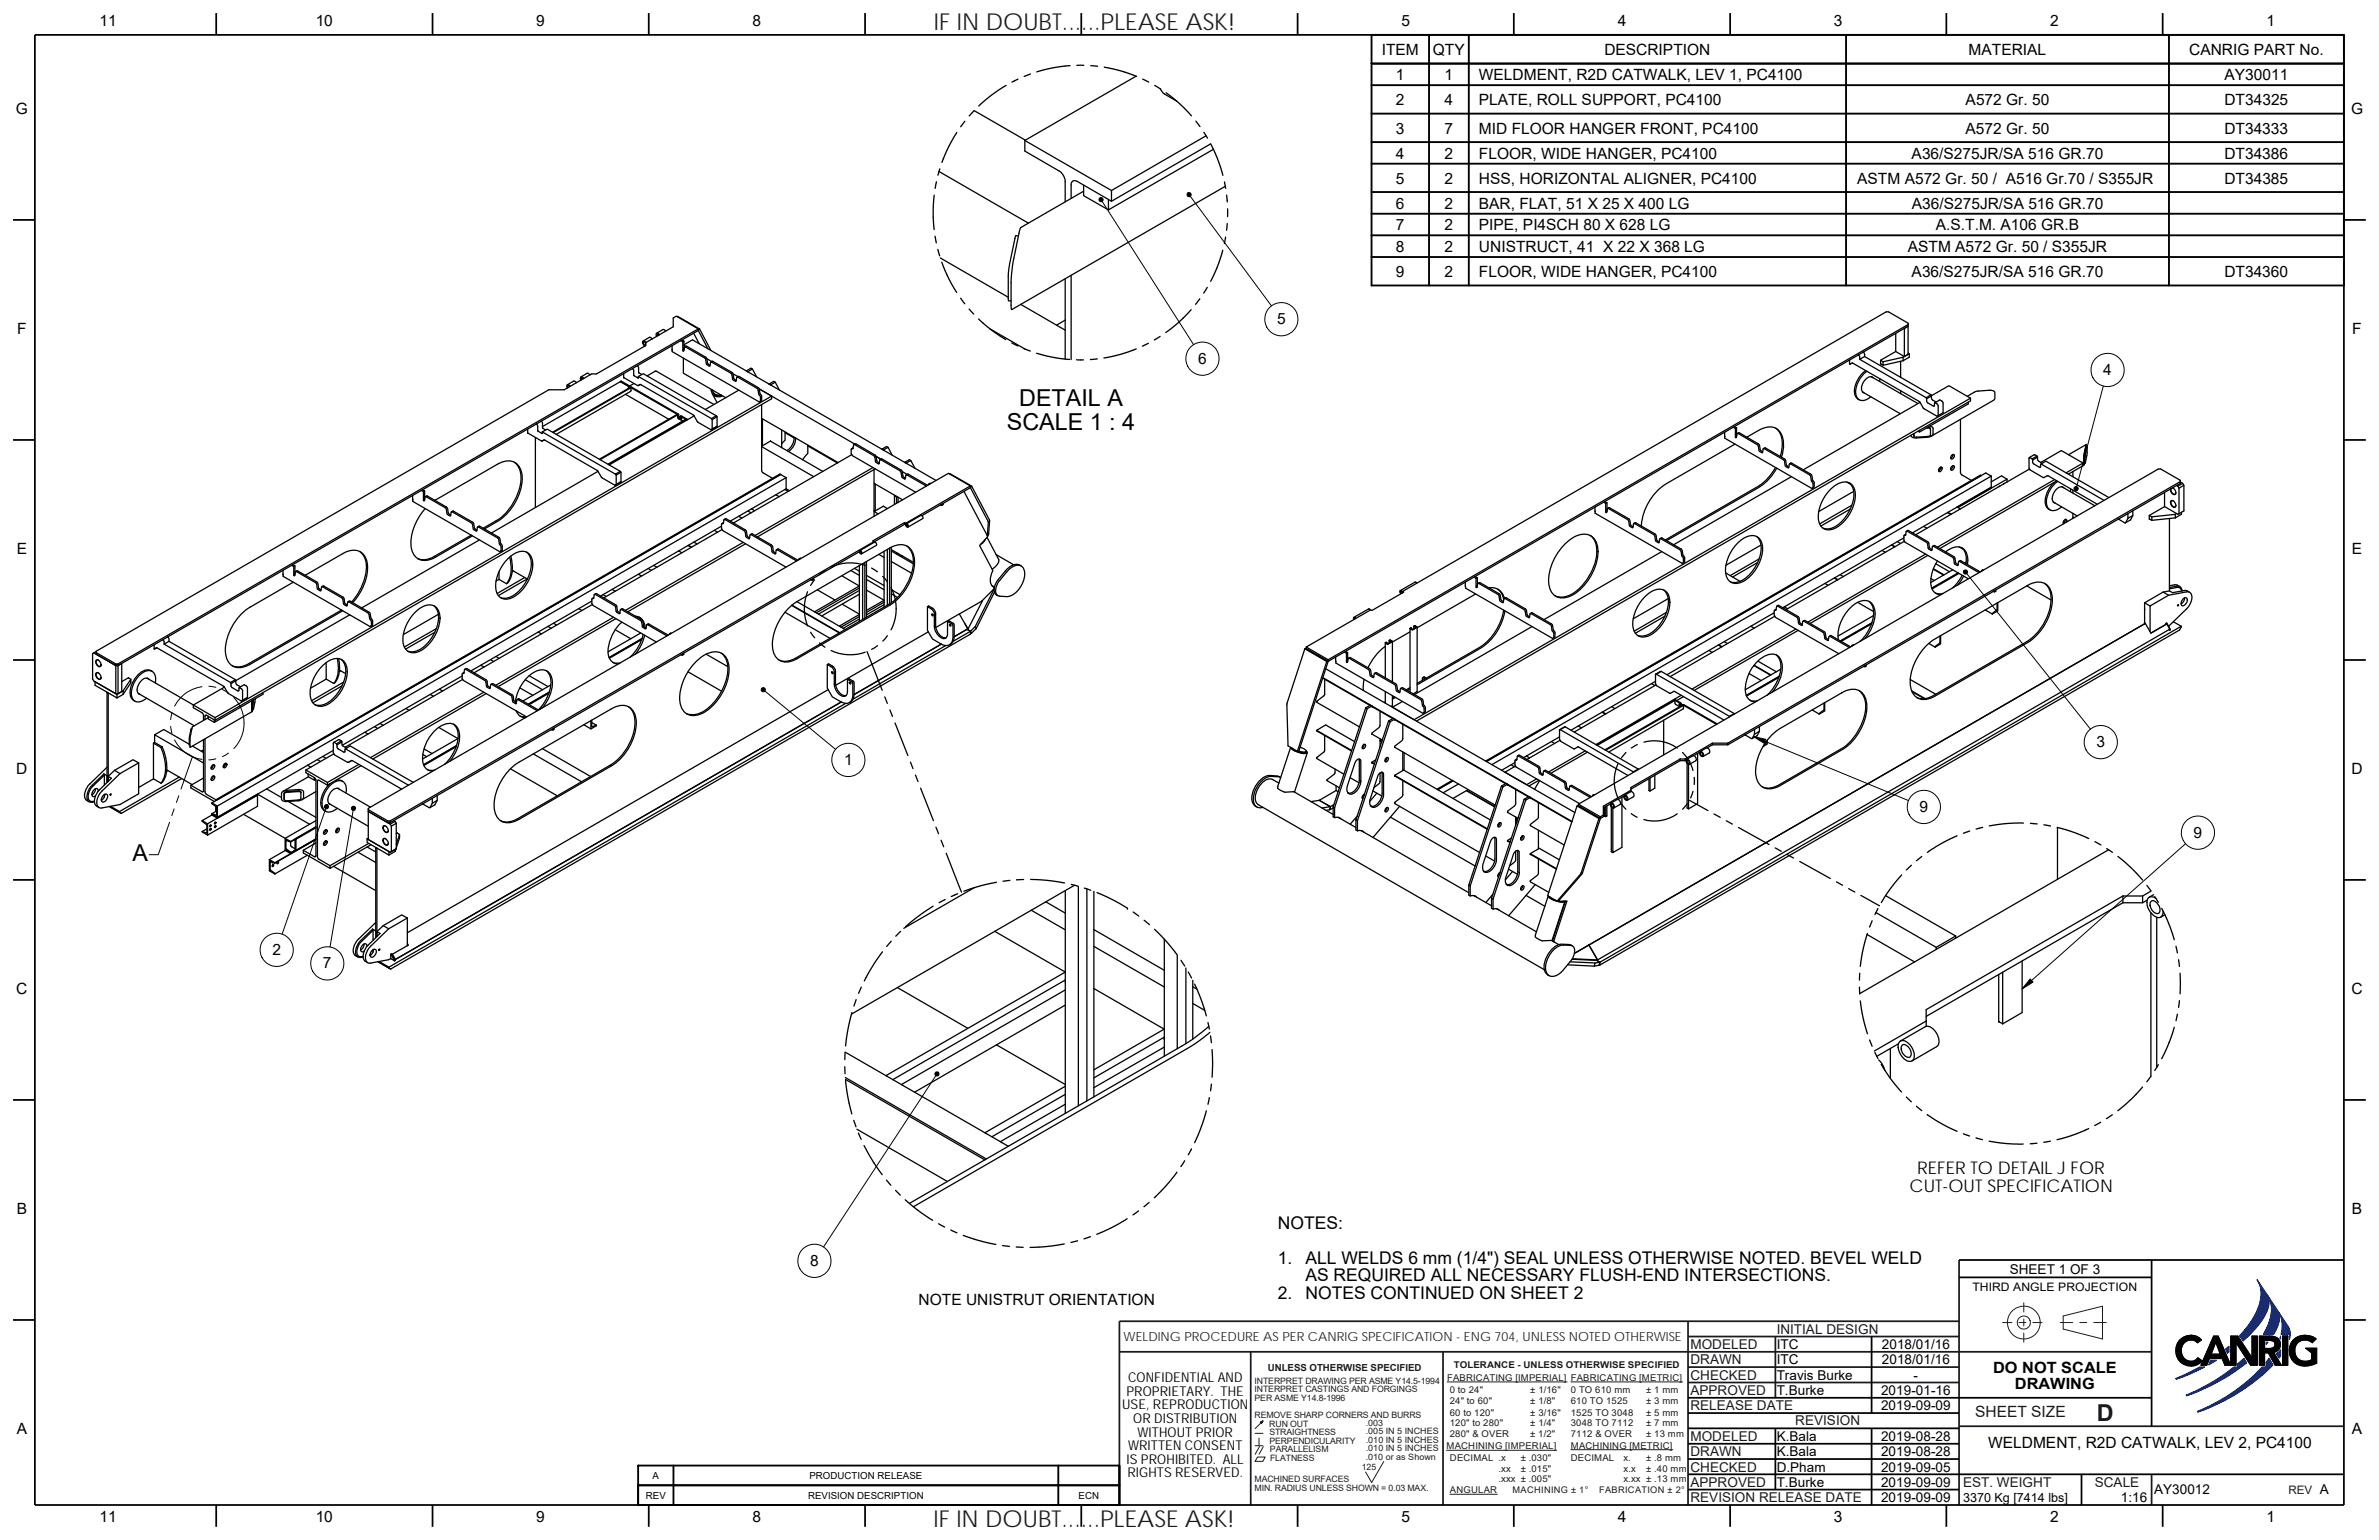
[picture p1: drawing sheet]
<svg xmlns="http://www.w3.org/2000/svg" width="432mm" height="279mm" viewBox="0 0 432 279" stroke-linecap="round" stroke-linejoin="round" font-family="sans-serif">
<defs><g id="words">
<g font-size="4.2" fill="#191924">
<text x="169.5" y="5.4">IF IN DOUBT......PLEASE ASK!</text>
<text x="380.6" y="257.7">D</text>
<text x="169.4" y="277">IF IN DOUBT......PLEASE ASK!</text>
</g>
<g font-size="4.2">
<text x="182.8" y="78">SCALE 1 : 4</text>
<text x="185" y="73.7">DETAIL A</text>
<text x="24" y="156.3">A</text>
</g>
<g font-size="3.2">
<text x="348" y="213">REFER TO DETAIL J FOR</text>
<text x="346.6" y="216.2">CUT-OUT SPECIFICATION</text>
<text x="231.9" y="222.9">NOTES:</text>
<text x="231.9" y="229.3">1.</text>
<text x="236.9" y="229.3">ALL WELDS 6 mm (1/4&quot;) SEAL UNLESS OTHERWISE NOTED. BEVEL WELD</text>
<text x="236.9" y="232.4">AS REQUIRED ALL NECESSARY FLUSH-END INTERSECTIONS.</text>
<text x="231.9" y="235.6">2.</text>
<text x="236.9" y="235.6">NOTES CONTINUED ON SHEET 2</text>
</g>
<g font-size="2.8">
<text x="18.1" y="4.7">11</text>
<text x="57.3" y="4.7">10</text>
<text x="97.3" y="4.7">9</text>
<text x="136.6" y="4.7">8</text>
<text x="254.4" y="4.7">5</text>
<text x="293.6" y="4.7">4</text>
<text x="332.9" y="4.7">3</text>
<text x="372.1" y="4.7">2</text>
<text x="411.4" y="4.7">1</text>
<text x="250.8" y="10">ITEM</text>
<text x="260.1" y="10">QTY</text>
<text x="291.2" y="10">DESCRIPTION</text>
<text x="357.3" y="10">MATERIAL</text>
<text x="397.3" y="10">CANRIG PART No.</text>
<text x="253.4" y="14.5">1</text>
<text x="262.2" y="14.5">1</text>
<text x="268.4" y="14.5">WELDMENT, R2D CATWALK, LEV 1, PC4100</text>
<text x="403.8" y="14.5">AY30011</text>
<text x="2.9" y="20.7">G</text>
<text x="253.4" y="19.1">2</text>
<text x="262.2" y="19.1">4</text>
<text x="268.4" y="19.1">PLATE, ROLL SUPPORT, PC4100</text>
<text x="356.8" y="19.1">A572 Gr. 50</text>
<text x="403.7" y="19.1">DT34325</text>
<text x="426.7" y="20.7">G</text>
<text x="253.4" y="24.2">3</text>
<text x="253.4" y="28.8">4</text>
<text x="262.2" y="24.2">7</text>
<text x="262.2" y="28.8">2</text>
<text x="268.4" y="24.2">MID FLOOR HANGER FRONT, PC4100</text>
<text x="268.4" y="28.8">FLOOR, WIDE HANGER, PC4100</text>
<text x="347" y="28.8">A36/S275JR/SA 516 GR.70</text>
<text x="356.8" y="24.2">A572 Gr. 50</text>
<text x="403.7" y="28.8">DT34386</text>
<text x="403.7" y="24.2">DT34333</text>
<text x="253.4" y="33.3">5</text>
<text x="262.2" y="33.3">2</text>
<text x="268.4" y="33.3">HSS, HORIZONTAL ALIGNER, PC4100</text>
<text x="337.1" y="33.3">ASTM A572 Gr. 50 / A516 Gr.70 / S355JR</text>
<text x="403.7" y="33.3">DT34385</text>
<text x="253.4" y="37.9">6</text>
<text x="253.4" y="41.8">7</text>
<text x="262.2" y="37.9">2</text>
<text x="262.2" y="41.8">2</text>
<text x="268.4" y="37.9">BAR, FLAT, 51 X 25 X 400 LG</text>
<text x="268.4" y="41.8">PIPE, PI4SCH 80 X 628 LG</text>
<text x="347" y="37.9">A36/S275JR/SA 516 GR.70</text>
<text x="351.4" y="41.8">A.S.T.M. A106 GR.B</text>
<text x="253.4" y="45.7">8</text>
<text x="262.2" y="45.7">2</text>
<text x="268.4" y="45.7">UNISTRUCT, 41 X 22 X 368 LG</text>
<text x="346.3" y="45.7">ASTM A572 Gr. 50 / S355JR</text>
<text x="253.4" y="50.2">9</text>
<text x="262.2" y="50.2">2</text>
<text x="268.4" y="50.2">FLOOR, WIDE HANGER, PC4100</text>
<text x="347" y="50.2">A36/S275JR/SA 516 GR.70</text>
<text x="403.7" y="50.2">DT34360</text>
<text x="231.8" y="58.8">5</text>
<text x="3.1" y="60.6">F</text>
<text x="217.5" y="66">6</text>
<text x="427" y="60.6">F</text>
<text x="381.8" y="68">4</text>
<text x="3" y="100.5">E</text>
<text x="426.9" y="100.5">E</text>
<text x="380.5" y="135.6">3</text>
<text x="2.9" y="140.4">D</text>
<text x="153.2" y="138.8">1</text>
<text x="426.8" y="140.4">D</text>
<text x="348.4" y="147.3">9</text>
<text x="398.1" y="152">9</text>
<text x="49.4" y="173.2">2</text>
<text x="58.6" y="175.7">7</text>
<text x="2.9" y="180.3">C</text>
<text x="426.8" y="180.3">C</text>
<text x="3" y="220.2">B</text>
<text x="426.9" y="220.2">B</text>
<text x="147" y="229.7">8</text>
<text x="166.7" y="236.7">NOTE UNISTRUT ORIENTATION</text>
<text x="361.8" y="249.1">DO NOT SCALE</text>
<text x="365.7" y="251.9">DRAWING</text>
<text x="3" y="260.2">A</text>
<text x="360.9" y="262.7">WELDMENT, R2D CATWALK, LEV 2, PC4100</text>
<text x="426.9" y="260.2">A</text>
<text x="18.1" y="276.2">11</text>
<text x="57.3" y="276.2">10</text>
<text x="97.3" y="276.2">9</text>
<text x="136.6" y="276.2">8</text>
<text x="254.4" y="276.2">5</text>
<text x="293.6" y="276.2">4</text>
<text x="332.9" y="276.2">3</text>
<text x="372.1" y="276.2">2</text>
<text x="411.4" y="276.2">1</text>
</g>
<text font-size="2.8" fill="#191924" x="358.5" y="257.2">SHEET SIZE</text>
<g font-size="2.5">
<text x="364.8" y="231.1">SHEET 1 OF 3</text>
<text x="322.5" y="244.7">ITC</text>
<text x="341.6" y="244.7">2018/01/16</text>
<text x="204.7" y="250.8">CONFIDENTIAL AND</text>
<text x="322.5" y="250.3">Travis Burke</text>
<text x="322.5" y="247.5">ITC</text>
<text x="341.6" y="247.5">2018/01/16</text>
<text x="347.3" y="250.3">-</text>
<text x="203.7" y="255.7">USE, REPRODUCTION</text>
<text x="204.4" y="253.2">PROPRIETARY. THE</text>
<text x="322.5" y="253.1">T.Burke</text>
<text x="341.4" y="253.1">2019-01-16</text>
<text x="341.4" y="255.9">2019-09-09</text>
<text x="204.7" y="263.1">WRITTEN CONSENT</text>
<text x="205.7" y="258.2">OR DISTRIBUTION</text>
<text x="206.5" y="260.6">WITHOUT PRIOR</text>
<text x="322.5" y="261.4">K.Bala</text>
<text x="341.4" y="261.4">2019-08-28</text>
<text x="204.5" y="265.6">IS PROHIBITED. ALL</text>
<text x="204.6" y="268.1">RIGHTS RESERVED.</text>
<text x="322.5" y="264.2">K.Bala</text>
<text x="322.5" y="267">D.Pham</text>
<text x="322.5" y="269.7">T.Burke</text>
<text x="341.4" y="264.2">2019-08-28</text>
<text x="341.4" y="267">2019-09-05</text>
<text x="341.4" y="269.7">2019-09-09</text>
<text x="341.4" y="272.5">2019-09-09</text>
<text x="385" y="272.6">1:16</text>
<text x="391" y="271">AY30012</text>
<text x="421" y="271">A</text>
</g>
<g font-size="2.5" fill="#191924">
<text x="306.8" y="244.7">MODELED</text>
<text x="322.5" y="242">INITIAL DESIGN</text>
<text x="306.8" y="247.5">DRAWN</text>
<text x="306.8" y="250.3">CHECKED</text>
<text x="306.8" y="255.9">RELEASE DATE</text>
<text x="306.8" y="253.1">APPROVED</text>
<text x="306.8" y="261.4">MODELED</text>
<text x="325.8" y="258.6">REVISION</text>
<text x="306.8" y="269.7">APPROVED</text>
<text x="306.8" y="267">CHECKED</text>
<text x="306.8" y="264.2">DRAWN</text>
<text x="356.3" y="269.7">EST. WEIGHT</text>
<text x="380.2" y="269.7">SCALE</text>
<text x="306.8" y="272.5">REVISION RELEASE DATE</text>
</g>
<text font-size="2.3" fill="#191924" x="203.9" y="243.3">WELDING PROCEDURE AS PER CANRIG SPECIFICATION - ENG 704, UNLESS NOTED OTHERWISE</text>
<text font-size="2.3" x="356.3" y="272.5">3370 Kg [7414 lbs]</text>
<text font-size="2.1" x="358" y="234.2">THIRD ANGLE PROJECTION</text>
<text font-size="2.1" fill="#191924" x="415.4" y="271">REV</text>
<text font-size="1.8" fill="#191924" x="230.1" y="248.7">UNLESS OTHERWISE SPECIFIED</text>
<g font-size="1.8">
<text x="118.4" y="268.4">A</text>
<text x="146.9" y="268.4">PRODUCTION RELEASE</text>
<text x="117.2" y="271.9">REV</text>
<text x="146.7" y="271.9">REVISION DESCRIPTION</text>
<text x="195.8" y="271.9">ECN</text>
</g>
<g font-size="1.7" fill="#191924">
<text x="262.7" y="250.5">FABRICATING [IMPERIAL] FABRICATING [METRIC]</text>
<text x="263.9" y="248.3">TOLERANCE - UNLESS OTHERWISE SPECIFIED</text>
<text x="263.1" y="252.7">0 to 24&quot;</text>
<text x="263.1" y="254.8">24&quot; to 60&quot;</text>
<text x="263.1" y="256.8">60 to 120&quot;</text>
<text x="277.7" y="252.7">± 1/16&quot;</text>
<text x="277.7" y="254.8">± 1/8&quot;</text>
<text x="277.7" y="256.8">± 3/16&quot;</text>
<text x="285.1" y="256.8">1525 TO 3048</text>
<text x="285.1" y="254.8">610 TO 1525</text>
<text x="285.1" y="252.7">0 TO 610 mm</text>
<text x="298.8" y="254.8">± 3 mm</text>
<text x="298.8" y="252.7">± 1 mm</text>
<text x="298.8" y="256.8">± 5 mm</text>
<text x="262.6" y="262.9">MACHINING [IMPERIAL]</text>
<text x="263.1" y="258.8">120&quot; to 280&quot;</text>
<text x="263.1" y="260.7">280&quot; &amp; OVER</text>
<text x="277.7" y="260.7">± 1/2&quot;</text>
<text x="277.7" y="258.8">± 1/4&quot;</text>
<text x="285.1" y="262.8">MACHINING [METRIC]</text>
<text x="285.1" y="258.8">3048 TO 7112</text>
<text x="285.1" y="260.7">7112 &amp; OVER</text>
<text x="298.8" y="258.8">± 7 mm</text>
<text x="298.8" y="260.7">± 13 mm</text>
<text x="263.2" y="265.1">DECIMAL .x</text>
<text x="272" y="268.9">.xxx ± .005&quot;</text>
<text x="272" y="267">.xx</text>
<text x="276" y="265.1">± .030&quot;</text>
<text x="276" y="267">± .015&quot;</text>
<text x="285.1" y="265.1">DECIMAL</text>
<text x="294.7" y="265.1">x.</text>
<text x="294.7" y="268.9">x.xx ± .13 mm</text>
<text x="294.7" y="267">x.x</text>
<text x="298.8" y="267">± .40 mm</text>
<text x="298.8" y="265.1">± .8 mm</text>
<text x="263.2" y="270.9">ANGULAR</text>
<text x="274.5" y="270.9">MACHINING ± 1°</text>
<text x="290.3" y="270.9">FABRICATION ± 2°</text>
</g>
<g font-size="1.6" fill="#191924">
<text x="227.7" y="251.1">INTERPRET DRAWING PER ASME Y14.5-1994</text>
<text x="227.7" y="252.6">INTERPRET CASTINGS AND FORGINGS</text>
<text x="227.7" y="254.2">PER ASME Y14.8-1996</text>
<text x="227.7" y="257.3">REMOVE SHARP CORNERS AND BURRS</text>
<text x="230.4" y="258.8">RUN OUT</text>
<text x="230.4" y="260.4">STRAIGHTNESS</text>
<text x="230.4" y="261.9">PERPENDICULARITY</text>
<text x="230.5" y="263.5">PARALLELISM</text>
<text x="247.9" y="258.6">.003</text>
<text x="247.9" y="260.2">.005 IN 5 INCHES</text>
<text x="247.9" y="261.7">.010 IN 5 INCHES</text>
<text x="247.9" y="263.3">.010 IN 5 INCHES</text>
<text x="227.7" y="268.9">MACHINED SURFACES</text>
<text x="230.5" y="265">FLATNESS</text>
<text x="247.2" y="266.7">125</text>
<text x="247.9" y="264.8">.010 or as Shown</text>
<text x="227.7" y="270.5">MIN. RADIUS UNLESS SHOWN = 0.03 MAX.</text>
</g>
</g></defs>
<path d="M306.4 239.7v33.3M355.6 239.7h-152.4v33.3M355.6 228.6v44.4M203.2 245.3h187.3M227 245.3v27.7M261.9 245.3v27.7M306.4 242.5h49.2M306.4 248h49.2M306.4 250.8h49.2M322.2 242.5v11.1M355.6 258.8h69.8M390.5 267.5v5.5" fill="none" stroke="#191924" stroke-width=".32"/>
<g fill="none" stroke="#000" stroke-width=".32">
<path d="M6.3 6.3h419.1v266.8h-419.1zM39.2 2.4v3.9M78.5 2.4v3.9M117.8 2.4v3.9M157 2.4v3.9M196.3 2.4v3.9M235.5 2.4v3.9M274.8 2.4v3.9M314 2.4v3.9M353.3 2.4v3.9M392.5 2.4v3.9M2.4 39.9h3.9"/>
<path d="M425.4 39.9h4M2.4 79.8h3.9M425.4 79.8h4M2.4 119.7h3.9M425.4 119.7h4M6.3 139.7h.1M425.4 139.7h.1M2.4 159.6h3.9M425.4 159.6h4M2.4 199.6h3.9M425.4 199.6h4M2.4 239.5h3.9"/>
<path d="M355.6 231.8h34.9M355.6 228.6h69.8M390.5 228.6v30.2M425.4 239.5h4M306.4 259.1h49.2M306.4 256.4h49.2M306.4 253.6h84.1M322.2 259.1v11.2M339.7 242.5v13.9M339.7 259.1v14M39.2 273v4M78.5 273v4"/>
<path d="M117.8 273v4M157 273v4M196.3 273v4M235.5 273v4M274.8 273v4M306.4 261.9h49.2M306.4 267.5h119M306.4 270.3h49.2M306.4 264.7h49.2M314 273v4M353.3 273v4M377.8 267.5v5.5"/>
<path d="M392.5 273v4"/>
</g>
<g fill="none" stroke="#191924" stroke-width=".18">
<path d="M363.5 239.9h1.7M366.4 239.9h1.3M367.3 236.4v1.6M367.3 239.3v1.3M369 239.9h1.6M374 239.9h2.2M374.5 238.8l7.1-1.8v5.9l-7.1-1.8zM377.5 239.9h1.3M380 239.9h2.3M229.2 257.8l-1.4 1.4M262.7 250.7h21.7M285.1 250.7h20.3"/>
<path d="M367.3 241.9v1.6M227.8 260.1h1.4M227.8 262.3h1.4M228.2 264.4h1.4l-.4 .7h-1.4zM228.5 260.9v1.4M228.6 262.5l-.8 1.3M229.3 262.5l-.8 1.3M251.2 265.2l-2.2 3.8-1.1-1.9M262.6 263.1h19.9M263.2 271.1h8.6M285.1 263h18.5"/>
<circle cx="367.3" cy="240" r="1.19"/>
<circle cx="367.3" cy="240" r="2.98"/>
</g>
<g fill="#191924" stroke="#191924" stroke-width=".18">
<path d="M228.7 258l.5-.2z" fill-rule="evenodd"/>
<path d="M228.9 258l.3-.2z" fill-rule="evenodd"/>
<path d="M228.9 258.1l.3-.3-.2 .3z" fill-rule="evenodd"/>
<path d="M229.2 257.8l-.2 .5z" fill-rule="evenodd"/>
</g>
<g fill="none" stroke="#0d2b88" stroke-width=".18">
<path d="M411.5 234.9l1.9 2.8a3.5 3.5 0 0 1-.2 3.5l-.6 .9h-1.8a7.3 7.3 0 0 0 1.1-6.4zM411.5 234.9a3.6 3.6 0 0 1-.4 3.7l-.7 1.1-2 2.4M411.5 234.9l-1.8-2.7a5.6 5.6 0 0 1 .1 5.4l-.4 .8a17 17 0 0 1-2.9 4l.6 .9 1.3-1.2M413.5 238l1.8 2.7a2.91 2.91 0 0 1 .2 2.3v-.9h-1.5a5.1 5.1 0 0 0-.5-4.1zM394.9 250.1l4.3-2.1h.9l-3.8 1.8-1.3 .4zM396.8 253.1a34.5 34.5 0 0 0 8.7-5.1h.6v-.6l1.2-1 .5 .8a35.6 35.6 0 0 1-10.9 6zM398.8 256.1a32.8 32.8 0 0 0 11.8-8.1h.7v-.9l.6-.7 .6 1.3a35.8 35.8 0 0 1-13.6 8.5zM401.2 246.8h1.1l-1.4 .8zM404 244.8l.6-.5v1l-.3 .2zM408.4 242.1h.1M411.3 243.5h.3l-.3 .4zM413.2 245.6l.7-.7v1.1l-.2 .4z"/>
<path d="M413.9 242.4v.5l-.1-.1z"/>
</g>
<g fill="#0d2b88" stroke="#0d2b88" stroke-width=".18">
<path d="M394.9 250.1l4.3-2.1h.9l-4.1 1.9-1 .3z" fill-rule="evenodd"/>
<path d="M401.2 246.8h1.1l-1.4 .8z" fill-rule="evenodd"/>
<path d="M404.1 244.6l.5-.3v1l-.3 .2-.3-.7z" fill-rule="evenodd"/>
<path d="M409.7 232.2l1.9 2.8a2.23 2.23 0 0 1 .2 1.9 14.3 14.3 0 0 1-4.7 6.4l-.6-.9a13.9 13.9 0 0 0 3.9-7.2 4.5 4.5 0 0 0-.7-3z" fill-rule="evenodd"/>
<path d="M411.6 235l1.8 2.7a3.9 3.9 0 0 1-.6 4.2l-.2 .2h-1.8a8.3 8.3 0 0 0 1.4-5.6z" fill-rule="evenodd"/>
<path d="M413.5 238l1.8 2.7a2.99 2.99 0 0 1 .2 2.3v-.9h-1.5a5.1 5.1 0 0 0-.5-4.1z" fill-rule="evenodd"/>
<path d="M411.3 243.5h.3l-.3 .4z" fill-rule="evenodd"/>
<path d="M413.9 242.4v.5l-.1-.1z" fill-rule="evenodd"/>
<path d="M413.2 245.6l.7-.7v1.1l-.2 .4z" fill-rule="evenodd"/>
<path d="M396.8 253.1l2.3-1 2.5-1.4 3.9-2.7h.6v-.6l1.2-1 .5 .8a37 37 0 0 1-10.9 6z" fill-rule="evenodd"/>
<path d="M398.8 256.1l2.6-1.2 2.3-1.3a27.7 27.7 0 0 0 5.4-4l1.5-1.6h.7v-.9l.6-.7 .6 1.3a35.8 35.8 0 0 1-13.6 8.5z" fill-rule="evenodd"/>
</g>
<g fill="none" stroke="#000" stroke-width=".18">
<path d="M199.9 36.2l16.7 26.3M215.8 35.3l15 20.2M381.8 70l-5 18.6M356.7 103.8l22.7 28.5M31 131.8l.2 1.3M31.2 129.3l-.2 1.3M31.7 134.2a6.5 6.5 0 0 0 5 3.6M34.9 137.3l-2 5.9M36.7 124.6a6.6 6.6 0 0 0-5 3.5M37.9 124.5l1.3 .2M39.2 137.7l-1.3 .2M40.4 125.1l1.1 .6"/>
<path d="M41.5 136.6l-1.1 .7M42.4 126.6a6.7 6.7 0 0 1 0 9.2M138.5 125.1l13.2 10.9M318.2 133.6l28.2 11.6M30.8 149.2l-2.1 5.9h-1.6M31.6 146.8l-.4 1.2M32.4 144.4l-.4 1.2M59.2 146.4l-8 23.1M64.2 146.7l-4.3 25.1M396.7 153.1l-29.7 26.3M170.1 194.8l-20.6 31.4M395.5 243.2a2.72 2.72 0 0 1 4.1-.1l-.7 .5a1.8 1.8 0 0 0-2.3-.1 1.8 1.8 0 0 0-.6 2.2 1.68 1.68 0 0 0 2.9 .6l.8 .6a2.78 2.78 0 0 1-3.9 .2 2.78 2.78 0 0 1-.3-3.9z"/>
<path d="M401.8 242.4h.8l2.3 5.3v-5.3h1.3l2.5 3.9v-3.9h1v5.3h-1.2l-2.6-4.1-.1 4.1h-2l-.5-1.2h-2.3l-.5 1.2h-1zM402.2 243.5l.8 2.2h-1.7zM410.1 242.4a4.9 4.9 0 0 1 3.2 .3 1.47 1.47 0 0 1 .6 1.5 1.47 1.47 0 0 1-1.2 1.2l1.4 2.3h-1.2l-1.2-2.3h-.7v2.3h-.9zM411 243.2a2.06 2.06 0 0 1 1.8 .3l.1 .2a.69 .69 0 0 1-.7 .9h-1.2zM414.3 242.4h.9v5.3h-.9zM419.7 243.6a1.96 1.96 0 0 0-2.6 .1 1.96 1.96 0 0 0-.2 2.7 1.96 1.96 0 0 0 2.7 .3v-1.3l-1.1-.8h2M420.4 242.9a2.95 2.95 0 0 0-3.1-.5 2.95 2.95 0 0 0-1.8 2.7 2.9 2.9 0 0 0 4.1 2.6l.9-.4"/>
<circle cx="232.6" cy="57.9" r="3"/>
<circle cx="218.2" cy="65.1" r="3"/>
<circle cx="382.5" cy="67.1" r="3"/>
<circle cx="154" cy="137.9" r="3"/>
<circle cx="381.3" cy="134.6" r="3"/>
<circle cx="349.2" cy="146.4" r="3"/>
<circle cx="398.9" cy="151.1" r="3"/>
<circle cx="50.2" cy="172.3" r="3"/>
<circle cx="59.4" cy="174.8" r="3"/>
<circle cx="147.8" cy="228.8" r="3"/>
</g>
<g fill="#000" stroke="#000" stroke-width=".18">
<path d="M199.5 36l.1-.1 .3 .3-.3-.3a.38 .38 0 0 1 .6 .3 .38 .38 0 0 1-.5 .4 .38 .38 0 0 1-.2-.6z" fill-rule="evenodd"/>
<path d="M215.6 35a.38 .38 0 0 1 .6 .2 .38 .38 0 0 1-.3 .5l-.4-.2 .1-.5 .2 .3z" fill-rule="evenodd"/>
<path d="M376.5 88.4l.3-.1h.3l.1 .3-.2 .4h-.3l.1-.4-.1 .4-.2-.2z" fill-rule="evenodd"/>
<path d="M356.5 103.5a.38 .38 0 0 1 .6 .2 .38 .38 0 0 1-.4 .4 .38 .38 0 0 1-.3-.5l.1-.1 .2 .3z" fill-rule="evenodd"/>
<path d="M138.2 124.9l.3-.1h.2l.2 .4a.38 .38 0 0 1-.5 .3 .38 .38 0 0 1-.2-.6l.3 .2z" fill-rule="evenodd"/>
<path d="M318.2 133.6l2.3 .5-.3 .8z" fill-rule="evenodd"/>
<path d="M59 146.1l.4-.1-.2 .4 .2-.4 .1 .1 .1 .4-.1 .1-.2 .1-.3-.1-.1-.2z" fill-rule="evenodd"/>
<path d="M63.8 146.5l.4-.2v.4v-.4a.39 .39 0 0 1 .3 .5 .39 .39 0 0 1-.5 .2 .39 .39 0 0 1-.2-.5z" fill-rule="evenodd"/>
<path d="M368.5 177.6l.5 .6-2 1.2z" fill-rule="evenodd"/>
<path d="M169.8 194.5h.5l-.2 .3 .2-.3a.39 .39 0 0 1 0 .6 .39 .39 0 0 1-.5 0 .39 .39 0 0 1 0-.6z" fill-rule="evenodd"/>
<path d="M395.8 243a2.65 2.65 0 0 1 3.8 .1l-.7 .5a1.77 1.77 0 0 0-2.3-.2 1.77 1.77 0 0 0-.6 2.2 1.66 1.66 0 0 0 1.2 1.3 1.66 1.66 0 0 0 1.7-.6l.8 .6a2.78 2.78 0 0 1-4 .1 2.78 2.78 0 0 1 .1-4z" fill-rule="evenodd"/>
<path d="M401.8 242.4l-2.3 5.3h1l.5-1.2h2.3l.5 1.2h1.1l-2.3-5.3zM402.2 243.5l.8 2.2h-1.7z" fill-rule="evenodd"/>
<path d="M404.9 242.4h1.3l2.5 3.9v-3.9h1v5.3h-1.2l-2.6-4.1-.1 4.1h-.9z" fill-rule="evenodd"/>
<path d="M411 243.2h1.3l.5 .3a.77 .77 0 0 1 0 .9 .77 .77 0 0 1-.9 .2h-.9zM410.1 242.4v5.3h.9v-2.3h.7l1.2 2.3h1.2l-1.4-2.3a1.52 1.52 0 0 0 1.2-1.9 1.52 1.52 0 0 0-1.9-1.1z" fill-rule="evenodd"/>
<path d="M414.3 242.4v5.3h.9v-5.3z" fill-rule="evenodd"/>
<path d="M416.5 242.8a3.3 3.3 0 0 1 3.9 .1l-.7 .7a1.94 1.94 0 0 0-3.2 1.3 1.94 1.94 0 0 0 2.9 1.9l.2-.1v-1.3l-1.1-.8h2v2.7a3.5 3.5 0 0 1-4.4-.5 2.91 2.91 0 0 1 .4-4z" fill-rule="evenodd"/>
</g>
<g fill="none" stroke="#000" stroke-width=".23">
<path d="M182.6 15.5l-2.7 1.8-2.3 1.9M184.8 14.4l-1.1 .5M187 13.4l-1.1 .5M194.2 11.9l-3 .4-3 .7M195.5 11.9h1.2M198 11.9l1.2 .1M200.4 12.2l3 .6 2.9 1M206.2 13.8l-20.2 11.7M207.4 14.4l1.1 .5M209.6 15.5l1.1 .6M210.6 16.1l.7 .9 2.3 1.3M211.7 16.8l2.4 2 2.2 2.2"/>
<path d="M169.6 35.4l-.2 2.3 .1 4M170 33l-.3 1.2M170.4 31.1l16.3 9.4M170.6 30.6l-.4 1.2M173.7 24l-1.7 3.1-1 2.4M175.1 22l-.8 1M176.7 20.1l-.8 .9M176.8 20.1l9.3 5.3M186 25.5v1.9l6.4 3.7 .5 .6 .4 1v3.9M186 25.5l15.7 9.1M194.4 36v-2.4a.68 .68 0 0 1 .3-.8 .68 .68 0 0 1 .8 .1l6.2 3.6M196.7 33.6v1.9l4.5 2.6"/>
<path d="M201.7 34.6v1.9M217.1 22l.7 1M218.5 24l.7 1.1M218.9 24.6l-17.2 10M219.8 26.1l-18.1 10.4M219.8 26.1l1.2 2.8 1 2.9M220.2 27.1l-19 11v-1.9M222.2 33l.3 1.2M222.4 33.8l-38.8 22.4-.1-5.1 .2-2 .2-1.9 1.3-5.9 11.5-6.6M222.6 35.4l.2 1.2M222.8 37.9v1.4M122.9 57.5l4.1 2.2"/>
<path d="M126.7 59.7v.3l-105.3 60.8M127 59.7l2 3.9M127 59.7l-.3 .3 1.8 3.3M169.7 42.9l.2 1.2M170.2 45.3l.3 1.1M170.7 46.8l12.3 7.1M170.9 47.6l1.1 2.5 1.7 3M174.3 54.1l.8 1M175.9 56.1l.8 .9M177.6 57.9l2 1.7 3 2M179.7 59.7l6.3 3.6M184.8 42.8h-.4l-.2 .3-1.1 5.7-.1 5.5v.3h.5"/>
<path d="M185.3 55.2l8 4.7M193.3 50.6v14.6M193.3 58.1l-1.5 .9M194.4 50v15.2M216.2 56.2l-2.2 2.2-2.4 1.9M217.8 54.2l-.8 1M219.1 52.1l-.6 1.1M221.9 45.4l-1 3.1-1.2 2.5M222.4 43l-.2 1.2M222.8 40.6l-.2 1.2M346.3 58.9l-105.2 60.8M95.8 78.5l2.5 1.5 .6-.2 9.5 5.5 .9 1.4 2.3 1.4"/>
<path d="M95.8 77.9v.7M95.8 78.6h.1M97.2 79.4v12.7M97.3 76.9l.3 .4v.9l.8 .5v-.3M98.2 76.4l.3 .3v1l.5 .3M98.4 78.4l13.3 7.6M98.4 78.4l.9-.5 13.3 7.6M100.3 78.4l14.1-8.1h.1l-.1 .7-13.4 7.8M103.4 70.1l-.3-.1v.3M103.5 70.1l-.3-.3h-.2l-.1 .2 .1 .4M104.6 69.4l-.3-.3-.2 .1-1.1 .6M105.9 68.7l-.4-.1v.3"/>
<path d="M106 68.7l-.3-.3h-.2l-.2 .2 .1 .4M107.1 68l-.3-.3h-.2l-1.2 .7M112.6 69.2l.1-.1 1.6 .9M112.6 69.2l1.5 .9v.3l-.2-.4-1.3-.8-14.1 8.2M113.2 68.5l2.5 1.5 .6-.2 9.6 5.5 .8 1.3 2.4 1.4M113.2 67.8v.7M113.5 71.5l7.9 4.6M114.3 70l-.2 .1M114.3 70v.3M114.4 70.3l.2-.1 8.6 5M114.4 70.3l8.6 4.9v.6M114.4 70.3h.1"/>
<path d="M114.5 70.3l-14.1 8.2M114.8 66.9h.1M114.8 66.9l.2 .3 .1 1 .7 .4 .1-.3M115.1 69.6l-.8 .4M115.7 66.4l.2 .3v.9l.6 .3M115.9 68.3l.9-.5 13.2 7.6M115.9 68.3l13.2 7.6M117.2 62.3l-.3-.3a.32 .32 0 0 0-.1 .4 .32 .32 0 0 0 .4 .2v-.1M117.2 62.1l-.3-.3-.3 .2a.73 .73 0 0 0 .5 .8M117.5 68.2l1.6-.9 10.5 6.1M118.4 61.5l-.5-.3-1.2 .7M119.6 60.8l-.2-.2-.2 .1 .1 .3"/>
<path d="M119.7 60.7l-.3-.2h-.2l-.1 .1 .1 .4M120.8 60.1l-.4-.3-1.2 .7M122 63.4v.4l15.8 9.1 .2-.1M122 62.7v.8M123 75.2l-14.1 8.2M123 75.2h-.1l-14.1 8.1M123 75.2l.1 .7 .8 .5M123.1 75.9l.2 .2v-.5l.2-.1 1.1 .7M123.2 75.2v.6l.1 .1M123.2 75.2h-.2M123.2 75.8l-.1 .1M123.4 75.5h.3l1.1 .7"/>
<path d="M123.5 75.7l.2 .1v.3l-.2-.2zM123.5 61.8l.4 .2M123.6 75.7h.1M123.6 75.7l.1 .3M123.8 61.7l.3 .2-.2 .1M123.9 62l.1 1.7 .1-.1 .1-.6 .2-.1 3.5 2 .2 .3 .1 .9 .5 .3h.2l.1-.7h.1l3.6 2 .4 1.3 .5 .2 .1-.7 .2-.1 3.5 2.1 .2 .2 .1 .9 .3 .4v.8M124 65v2.7l7.7 4.5M124.1 63.5l-.2 .1M124.1 62.7l.3 .1M124.1 62.5l1.6-.8 44.2 25.5M124.1 61.9v1.6M124.3 62.9l.3-.1 3.5 2 .2 .4 .1 .8 .5 .3"/>
<path d="M124.6 76.1h-.1l-14.2 8.1M124.6 76.3v-.2l-14.1 8.2M124.8 76.1l-.2 .1M125.9 60.5l1 1.9M126 75.5l-15.4 8.8M128.3 65.1l.9 .5M129 65.7l.3-.2 3.6 2.1 .2 .3 .1 .8 .4 .3M129.1 75.9l.9-.5 .2 .2v1.7M129.1 75.9l.2 .2M129.2 70.7l-.2 .1 .2 .3M129.2 70.7a1.21 1.21 0 0 0 .6 1.2 1.21 1.21 0 0 0 1.3-.1M129.3 77.9l-.2 .1"/>
<path d="M129.3 76.1v1.8M129.3 71.4l.9 1.6M129.4 70.8a.99 .99 0 0 0 1.4 .8M129.5 71.2v.1M129.5 71.3a1.15 1.15 0 0 0 1.4 .4 1.16 1.16 0 0 1-1.4-.4zM130.2 77.3l-1.1 .7M130.2 77.3l-.9 .6M130.2 75.6l-.9 .5M133.1 67.8l.8 .5M133.8 68.4l.3-.1 3.5 2 .2 .3 .1 .8 .3 .5v.8l-.2 .1M134.1 70.8l-6.1 3.5M135.5 67.3l.2 .1"/>
<path d="M135.7 67.4l.9-.4 .7 1.4M135.7 67.4v.1M136.6 67l-.3-.2-.8 .5M137.8 70.6l17.3 10M138.2 73.4v12l.2 .3 1.8 1.1M138.2 75.9l13.9 8M138.2 72.7l-.2 .1M138.4 76v4.9M139.6 69.7l.3 .1M139.6 69.7h.1M139.9 69.8l.8-.5 .8 1.5M139.9 69.8v.1"/>
<path d="M140.7 69.3l-.3-.1-.8 .5M141.9 78v3.2M142.5 78.4v1.5l-.6 .6M142.5 78.5l1.6 1M144.1 79.3a2.73 2.73 0 0 1-1.3 2.4M144.4 79.5a2.67 2.67 0 0 1-1.3 2.4M183.6 62.2l1.1 .6M185.8 63.2l1.2 .5M188.2 64.1l3.1 .8 2.8 .3M195.4 65.3h1.3M199.2 65.1l-1.3 .1M206.2 63.3l-2.9 1-2.9 .6"/>
<path d="M208.4 62.3l-1.1 .5M210.6 61l-1.1 .7M313 78.4l.1 .8M313 79.1l.1 .4 15.8 9.1 .2-.1M314.6 77.5l.4 .2M314.8 77.4l.4 .2-.2 .1M315 77.7v1.7h.2l.1-.7h.2l3.5 2 .2 .2 .1 .9 .5 .3h.1l.1-.7h.2l3.5 2 .2 .3 .2 .9 .4 .3 .4-.8 3.6 2.1 .2 .2 .1 .8 .3 .4v.9M315.2 79.2l-.2 .2M315.2 77.6v1.6M315.3 78.7l.4-.2 3.5 2.1 .2 .3 .1 .8 .4 .3M317.1 79.3a9.4 9.4 0 0 1 4.1-1.8 2.64 2.64 0 0 1 2.5 2.9l-.1 1.6-.3 1M322.3 77.7a4.1 4.1 0 0 1 1 4.4l-.2 .7"/>
<path d="M335.7 65.3l.1 .8M335.7 66l.6-.1 12.1 7 .8 1.2 2.4 1.4 .2-.1M337.3 64.4h.1M337.3 64.4l.2 .3v.5l12.1 7M338.1 71.1l6.8 4M338.1 71.2h.1M338.2 63.9l.2 .4v.4M338.4 64.7l12.1 6.9M338.4 64.7l-.9 .5M338.6 67.2a4.8 4.8 0 0 0-2 4 1.49 1.49 0 0 0 .9 1.3M338.9 67.4a4.8 4.8 0 0 0-2.1 4.1 1.26 1.26 0 0 0 2 1l.8-.5M339.7 68.3l8.4 4.9"/>
<path d="M339.7 68.4h.1M340 68.5h-.1a1.35 1.35 0 0 0-1.7 .9 1.27 1.27 0 0 0 .2 1.9M341.2 68.7v.5M341.3 66l.5 .3M344.1 60.5v3.3l-2.8 1.6 .1 .6M344.1 63.8l1.6 .9M345 65.6v2.9M345 70.9v.5M345.4 64.8l-3.6 .8-.5-.2M345.4 65.4l-3.6 .9v-.7M345.4 64.8v.6M345.7 64.7v-5.1l.6-.4-105.2 60.8-4-2.3v-.3"/>
<path d="M345.7 64.7l.6-.4v-5.7l-3.5-2h-.5l-87.7 50.7 .2 .1-5.8 3.4-.2-.2-11.7 6.8M346.3 64.1l.2 .1-1.1 .6M346.5 64.2v.6l-1.1 .6M348.1 78.2l.3 .2M348.5 73l-21.2 12.2M349.6 72.2l.1 .1M349.7 77.7h.4l.3 .2v1l-.1 .2-.4 .1-2.3 .1-.2-.2-.1-.4 .1 .4M349.7 72.3l.1 .7 1.1 .7 .2-.1 .1-.5M349.9 77.5l.4 .1 .1 .3M350.3 77.3l.6 .4v1.1a1.11 1.11 0 0 1-1 .5l-2.2 .2a.64 .64 0 0 1-.8-.5M350.5 71.6l-.9 .6M350.5 71.6l.1 .2"/>
<path d="M350.6 71.8l.1 .7 .7 .4M350.6 71.8l-.9 .5M350.6 71.8l3.1-1.8 4 2.2M351.2 73.1l.9-.5 .5 .2 .1 .3v1.8l-.9 .5M351.2 73.1l.5 .2 .1 .3v1.8M355.8 76.1v9.6l.3 .4 1.7 1.1M357.1 71.9l1.5-.9 2.6-.2a.81 .81 0 0 1 .9 .4v1.1l-.3 .3-11.2 6.5M357.3 73v.3l-8.9 5.1v-.3M357.7 72.2v.5l-100.6 58.1M357.7 72.2l-101 58.4-4-2.3 1.9-1M74.9 90.6v.4l15.8 9.1 .3-.1M74.9 89.9v.8"/>
<path d="M76.5 89l.4 .2M76.7 88.9l.4 .2-.2 .1M76.9 89.2v1.7l.1-.1 .2-.7h.2l3.4 2 .2 .3 .2 .9 .5 .3h.1l.1-.7 .1-.1 3.6 2.1 .2 .3 .1 .8 .5 .4 .2-.1 .1-.7h.1l3.5 2 .2 .3 .1 .8 .4 .5v.8M77.1 90.7l-.2 .1M77.1 89.1v1.5M77.2 92.3a9.3 9.3 0 0 0-2.5 7.5 2.56 2.56 0 0 0 4 1.5l7-4.1M77.2 90.1l.3-.1 3.5 2 .3 .3 .1 .9 .4 .3M78.9 90.8l11.4-6.6a2.76 2.76 0 0 1 4.1 .7 7.5 7.5 0 0 1-1.3 7 8.6 8.6 0 0 1-2.8 2.7l-2.4 1.4M82 92.9l.3-.2 3.5 2.1 .2 .2 .1 .8 .5 .4M85.5 97.1l-6.7 3.8a3.3 3.3 0 0 1-3 .4M86.7 95.6l.3-.1 3.6 2 .2 .3 .1 .8 .3 .4v.8l-.2 .2M87 98l-21.4 12.3"/>
<path d="M91.2 99.8l-.2 .2M93.4 83.9a4.1 4.1 0 0 1 .9 4.5 9.9 9.9 0 0 1-4.2 6.1l-2.4 1.3M108.5 85.5l-19.3 11.2M111.7 86l.1 .2M111.7 86l.9-.5 .1 .2v1.7M111.8 87.9l-.2 .2M111.8 86.2v1.7M112.7 85.7l-.9 .5M112.7 87.4l-1.1 .7M112.7 87.4l-.9 .5M123.2 99.9l.6 .4M124.9 99l.6 .3"/>
<path d="M124.9 98.9l.6 .4M125.9 98.4l.6 .3M129.7 96.2l.5 .4M131 95.5l-22 12.6M131.1 96.1l-21.5 12.4M131.3 94.9l-.3 .1M131.4 94.3l.4-.2 3.5 2.1 .2 .2 .1 .9 .5 .3M134.1 93.7l.6 .3M134.9 98.4l-21.4 12.3M135.3 98.7l-21.4 12.3M135.7 92.7l.6 .3M136.2 97l.3-.1 3.5 2 .3 .3 .1 .8 .4 .3"/>
<path d="M136.4 92.3l.6 .4M138.2 81l9.5 5.5M138.2 80.8l.2 .1M138.4 80.9l1.5-.9 9.5 5.5M140.8 89.8l.6 .3M140.9 99.7l.3-.1 3.6 2M141.7 86.1l-103.2 59.6 1 .5M141.7 86.1l1 .6M141.7 86.1l-102.4 59.1-.1-.1M141.7 86.1l-.1-.1-102.4 59.1M142.5 88.8l.6 .4M142.7 88.7l.6 .3"/>
<path d="M142.7 86.7l-103.2 59.5v2.1M142.7 86.7v2M142.7 88.7l-10.2 5.9M146.6 80.8v1.5l-.9 1.1M146.6 80.9l5.4 3.1M154.6 82.5l-21.5 12.4M154.8 81.3l-.2 .1M155 80.7l.4-.2 3.5 2.1 .1 .2 .2 .9 .4 .3M156 99.9a.31 .31 0 0 1 .4 .2 .31 .31 0 0 1-.1 .4l-.2-.2zM156.1 99.9l2.6-1.5 .3 .2v.4l-2.6 1.5M156.1 100a.22 .22 0 0 1 .3 .1 .22 .22 0 0 1-.2 .3l-.2-.3zM158.4 84.8l-21.3 12.4"/>
<path d="M158.6 92.6l.3 .1M158.6 85.2v8.5M158.6 98.3v.1M158.6 92.8l.8 .4M158.6 87.7l5.2 3M158.9 87.8v4.9M158.9 85.1l-21.4 12.3M159 82.8l.9 .5M159.7 83.4l.4-.1 3.5 2 .2 .3 .1 .7 .4 .4M160.1 81.5h.1M160.3 91.8l.8 .5M160.3 91.8l-1.4 .9"/>
<path d="M160.3 81.6l.9-.4 .7 1.4M160.3 81.6v.1M160.3 91.8v.1M161.1 99.7v10.1M161.2 81.2l-.3-.2-.8 .5 .2 .1M161.5 99.5v10.1M161.8 99.3v10M161.8 99.7l4 2.3M161.8 100l4 2.3M162.3 89.8v1.7M162.3 90l.4 .2M162.7 90.1v1.2"/>
<path d="M163 90.2v.9M163.8 85.6l.8 .5M164.2 95.1l-5.6 3.2M164.2 94.8v.3M164.2 95.1l.2 .1M164.4 94.9v.3M164.4 95.2h.1M164.4 95.1a.4 .4 0 0 1 .5 .4 .33 .33 0 0 1-.4 0 .33 .33 0 0 1-.1-.4zM164.5 95.1l2.7-1.6a.36 .36 0 0 1 .3 .2 .36 .36 0 0 1 0 .4l-2.7 1.5M164.5 84l.8-.5 .8 1.5M164.5 84v.1M164.5 86.1l.3-.1 3.6 2.1"/>
<path d="M164.5 95.1a.28 .28 0 0 1 .3 .4l-.3-.1zM164.6 99.1a4.1 4.1 0 0 1 1 4.5 10 10 0 0 1-4.3 6.1l-16.8 9.7a3.3 3.3 0 0 1-3.1 .4M165.3 83.5l-.2-.1-.9 .5 .3 .1M168.1 88.2l-3.5-2.1-.2 .1-.1 .7h-.1l-.5-.3-.1-.9-.3-.3-3.4-2-.2 .1-.2 .7-.5-.3-.2-.9-.2-.3-3.5-2h-.2l-.1 .7-.3 .1a1.41 1.41 0 0 0 .2 1.2l11.5 6.6M168.6 87.8l.1 .1M168.6 87.8v.1M168.9 87.7l-.3 .1M170.8 91.6v.1h.2M171.2 91.3v.2l-.2 .2v-.2M172.3 86l4.1 2.2M175 89.2l4.3 8.1-1.5 1.7 2.4 4.5-.1 .2a2.81 2.81 0 0 0-.1 2.5l.5 .4-.4-.3M176.1 88.2v.3"/>
<path d="M176.1 88.5l-8.8 5.1M176.1 88.5l3.3 6.2-.2 2.5M176.4 88.2l3.2 6.2-.2 2.6-.2 .3M176.4 88.2l-.3 .3M178.9 97.8l-.4 .6-.5 .3M179.2 97.5l2 3.9a1.74 1.74 0 0 1-.9 1.7l-.2 .2M283.9 98.8l1.6-1.3a3.1 3.1 0 0 1 3.6-.1 5 5 0 0 1 .6 5 8.9 8.9 0 0 1-5.4 6 2.4 2.4 0 0 1-3.1-2 8.7 8.7 0 0 1 2.7-7.6zM288.6 97.1a3.4 3.4 0 0 1 1.2 3.1 10 10 0 0 1-4.7 7.7 3.2 3.2 0 0 1-2.8 .2M289.5 92v.8M289.5 92.7v.4l15.8 9.1 .2-.1M291.1 91.1l.3 .2M291.3 91l.4 .2-.3 .1"/>
<path d="M291.4 91.3l.1 1.7 .4-.8 3.5 2.1 .5 1.2 .5 .2 .1-.7h.2l3.5 2 .2 .3 .1 .8 .5 .4 .1-.1 .1-.6 .2-.1 3.5 2.1 .2 .3 .1 .8 .3 .4v.8M291.7 92.8l-.3 .2M291.7 91.2v1.6M291.8 92.2l.3-.1 3.6 2 .1 .3 .2 .8 .4 .4M296.5 95l.4-.2 3.5 2.1 .2 .3 .1 .8 .5 .3M301.3 97.7l.3-.1 3.6 2 .2 .3 .1 .8 .3 .5v.8l-.3 .1M314.9 80.6l-12.5 7.2a10 10 0 0 0-4.5 7.6M315.2 98.7l1.2-1a2.12 2.12 0 0 1 3.3 .6 5.5 5.5 0 0 1-.9 4.9 5.6 5.6 0 0 1-3.3 2.6 2.09 2.09 0 0 1-2.3-2.6v-.2a7.8 7.8 0 0 1 2-4.3zM318.8 97.3a2.58 2.58 0 0 1 .9 2.5 7.4 7.4 0 0 1-3.9 5.7l-.9 .2-.9-.1M319.6 98.9l-6.3 3.7M320.1 81.4l.3-.1 3.6 2 .1 .3 .2 .8 .4 .3M322.3 84.8a9.3 9.3 0 0 1-3.3 3.5l-16.7 9.7"/>
<path d="M322.5 84.9a9.3 9.3 0 0 1-3.3 3.5l-16.7 9.7M324.8 84.1l.3-.1 3.7 2.1 .2 1 .3 .4v.9l-.2 .1M325.1 86.5l-21.3 12.3M332 89l1.2-1a2.14 2.14 0 0 1 3.3 .6 5.5 5.5 0 0 1-.9 4.8 5.1 5.1 0 0 1-3.9 2.7 2.23 2.23 0 0 1-1.6-2.8 7.6 7.6 0 0 1 1.9-4.3zM335.2 87.5l.8 .4M335.6 87.6a2.7 2.7 0 0 1 .9 2.5 7.5 7.5 0 0 1-3.9 5.7l-.8 .2-.9-.2M335.9 92.4l-5.4 3M336.1 91.7l-5.8 3.4M336.4 89.2l-6.3 3.6M341.6 99.9l.6 .3M343.3 98.9l.6 .3M343.4 98.8l.6 .4"/>
<path d="M344.4 98.3l.6 .3M345.6 97.6l-22 12.7M345.7 98.2l-21.5 12.4M345.9 97l-.3 .1M346 96.4l.3-.2 3.6 2.1 .2 .2 .1 .8 .4 .4M349.1 95.5l.6 .3M350.8 99.1l.3-.1 3.5 2 .2 .3 .2 .8 .4 .3M352 84.9l.2-.1a.25 .25 0 0 1 .3 .1 .25 .25 0 0 1 0 .3l-.3 .3-.3 .1v-.3zM352.1 85.2l-.2 .1M352.2 84.8l-.1 .4-.2 .2M353.5 93l.6 .3M353.6 92.9l.6 .4"/>
<path d="M354.1 85l.1 .1M354.2 82.6l.1-.1a.24 .24 0 0 1 .3 0 .24 .24 0 0 1 .1 .3 .46 .46 0 0 1-.6 .4zM354.3 84.6l.2-.1a.52 .52 0 0 1-.3 .8l-.1-.3zM354.5 82.5l-.1 .4-.3 .2M354.5 84.5l-.1 .3-.3 .4M355.2 92l.6 .3M355.6 99.2l.8 .5M356 99.4a3 3 0 0 1 .8 2.9M359.6 86.3l-.1-.1-89.8 51.9M361.4 86.4l-1-.6-90.6 52.4M361.4 86.4v2M361.4 86.4l-90.6 52.3"/>
<path d="M361.4 88.4l-14.3 8.3M362.9 88.2h.1M363 88.2l-.2 .1M363.8 87.7h.1M363.9 87.7l-.2 .1M364.3 86.9l-9 5.2 6.1-3.5v-.2M364.3 86.9v.6M364.3 86.9l-1-.6-1.9 1.1M368.4 85.1l-20.7 11.9M368.9 83.2l-.5-.2-.1 .1v1.8l.2 .4 2.4 1.4 .8-.4 9 5.2M368.9 83.2v.3M368.9 83.5v.4l.2 .3 1.1 .6 .3-.6"/>
<path d="M369.7 82.7l-.5-.2-.9 .5M369.8 83l-.1-.3-.8 .5M369.8 83l.1 .6 .8 .5M369.8 83l-.9 .5M370.4 83.9l3.7-2.2 4 2.3M370.5 84.2l.8-.5 11.5 6.6M370.5 84.2l11.4 6.6M372.7 91.1l4.3 2.5M372.7 91.1h.1M372.9 87.5a4.4 4.4 0 0 0-1.5 4.3l.2 .3 .5 .4M372.9 87l-21.2 12.3M373.3 87.2l-21.2 12.3"/>
<path d="M373.5 87.3a4.6 4.6 0 0 0-1.9 4.6 1.28 1.28 0 0 0 2 .5l.6-.5M374.3 88.3l5.9 3.5M374.3 88.3l.1 .1M374.5 94.6l.2 .1M374.6 88.5a1.32 1.32 0 0 0-1.8 .9 1.26 1.26 0 0 0 .2 1.9M374.9 94.2l-.1 .3-.3 .4M375.1 94.7v-.3l-.1-.2a.59 .59 0 0 0-.5 .8M375.8 88.7v.5M376.2 93.8l.2 .1M376.2 85.6v.9M376.2 88.9v.6M376.2 93.1v.9"/>
<path d="M378.1 84v.5l-2.7 1.5M378.1 84l-3.1 1.8M378.2 84.3l-.1 .2M378.7 80.6l-3.3 1.9M378.7 81v-.4l-.5 2.2v1.5l.2-.3M378.8 81v1.3l-.3 1.7v-1.5zM378.8 81l-.2 .1-.3 1.4v1.5h.2M386.2 94l-.4 .9-1.3-.7M386.2 93.2v.8M387.1 92.7v.8l-.9 .5M387.1 93.5l-.4 .8-.9 .5M390.1 93.5l.5 .3v.6"/>
<path d="M390.1 94.1l.5 .3M392.9 91.9l2.4 1.4 .2-.1M392.9 89.3v2.6l-2.8 1.6 .1 .7M393.8 94.1v13.1M394 88.7a.8 .8 0 0 0 .8 .9l.1-.2M394.1 90.8a.76 .76 0 0 1 .7 .4 .76 .76 0 0 1-.1 .9 .81 .81 0 0 1-.6-1.3zM394.3 88.5a.79 .79 0 0 1 .4 1.2h-.2l-.4-.3-.1-.7M394.3 88.5l.2 .1M394.5 90.9l-.3-.1a.66 .66 0 0 0-.1 .8 .66 .66 0 0 0 .8 .3v-.2M394.8 93.3l-4.2 .5M394.8 94l-4.2 .4M394.8 93.3v.7"/>
<path d="M395.1 93.2l-.3 .1M395.1 88.1l.2 .1M395.3 88.2l.2 .4M395.3 88.2l.9-.5 .2 .4-.9 .5M395.5 88.6v4.6M395.7 87.4l.5 .3M395.7 87.4l-82.1 47.4M395.9 92.9v.4l-1.1 .7M396.4 88.1v4.6l-.9 .5M17 118.4l4 2.4M17 118.4l-.2 .2v4.6l.2 .3 4 2.4M17.5 119.8a.78 .78 0 0 1 .9 .9l-.1 .1a.68 .68 0 0 1-.8-.1 .68 .68 0 0 1-.1-.7z"/>
<path d="M17.5 118.4v-.2l82.1-47.5h2.8l5-2.9h.9l8.9-5.1v-.5l5-2.9v-1.6l.6-.3 3.9 2.3-105.3 60.8M17.5 118.7v-.3l3.5 2.1M17.5 118.2l-.5 .2M17.9 119.8l-.1-.1a.46 .46 0 0 0-.4 .4 .46 .46 0 0 0 .2 .5l.4 .3h.2l.2-.3M28 117.7l.5-.2 12.1 7 .8 1.3 2.4 1.4M28 117.7h.1M28 117v.7M29.5 116.1l.3 .3v.5l12 6.9M30.4 115.6h.1M30.5 115.6l.2 .3v.5M30.7 116.4l-.9 .5M30.7 116.4l12 6.9"/>
<path d="M51.4 104.2v.4l15.8 9.1 .2-.1M51.4 103.5v.7M52.9 102.6l.4 .2M53.1 102.4l.4 .3-.2 .1M53.2 105.6l-7.8 4.6a9.8 9.8 0 0 0-4.5 8 2.63 2.63 0 0 0 1.3 2.6 2.63 2.63 0 0 0 2.8-.1l17.2-9.9M53.3 102.8l.1 1.7 .1-.1 .1-.6 .2-.1 3.5 2 .2 .3 .1 .8 .5 .4h.2l.1-.7 .1-.1 3.6 2.1 .2 .3 .1 .8 .5 .3h.1l.1-.7h.2l3.5 2 .2 .3 .1 .8 .3 .5v.8M53.5 104.3l-.2 .1M53.5 102.7v1.5M53.7 103.7l.3-.1 3.5 2 .2 .3 .1 .8 .5 .3M55.4 104.4l6.8-4a2.69 2.69 0 0 1 4.2 .8 7.4 7.4 0 0 1-1.2 6.6l-1.2 1.5M58.4 106.4l.3-.1 3.6 2.1 .3 1.1 .4 .3M61.2 119.5a5.5 5.5 0 0 1-.6 4.5"/>
<path d="M61.5 119.5a5.5 5.5 0 0 1-.7 4.4l-.2 .1M61.9 119.6a2.64 2.64 0 0 1 .9 2.5 7.4 7.4 0 0 1-3.9 5.7l-.9 .2-.9-.2M62 110.7l-16.8 9.7a3.3 3.3 0 0 1-3.1 .4M63.2 109.2l.3-.1 3.5 2 .2 .3 .1 .8 .3 .4v.8l-.2 .2M63.5 111.5l-20.7 12M65.3 100.1a3.8 3.8 0 0 1 1.1 4.1 10.7 10.7 0 0 1-2.6 5M67.6 113.4l-.2 .2M75.1 111.3l1.2-1a2.09 2.09 0 0 1 2.2-.4 2.09 2.09 0 0 1 1.3 1.7 7.1 7.1 0 0 1-3.7 6.6 1.96 1.96 0 0 1-2 0 1.96 1.96 0 0 1-1-1.9 7.2 7.2 0 0 1 2-5zM78.7 109.9a2.63 2.63 0 0 1 .9 2.4 7.4 7.4 0 0 1-3.9 5.8l-.8 .2-.9-.2M78.9 114.7l-5.3 3.1M79.2 114l-5.8 3.4M79.6 111.5l-6.4 3.6"/>
<path d="M89 119.7l.6 .3M90 119.1l.6 .3M90.6 105.1l1.3 .8M90.6 103.7v1.4M90.6 105.1l-.6 .3M92 101.6l1.1-1a2.09 2.09 0 0 1 2.2-.5 2.09 2.09 0 0 1 1.4 1.8 7.2 7.2 0 0 1-3.7 6.5 2.08 2.08 0 0 1-2.3-.2 2.08 2.08 0 0 1-.7-2.2v-.2a7.8 7.8 0 0 1 2-4.2zM92.5 101.1a5.7 5.7 0 0 1-.6 4.8M92.7 100.9a5.8 5.8 0 0 1-.5 4.9l-.3 .1M93 103.5l2.7 1.5-5.2 3.1M93.2 103.6l-.2 .1M95.2 104.8l-5 2.9M95.6 100.2a2.67 2.67 0 0 1 .8 2.4 7.4 7.4 0 0 1-3.9 5.8l-.8 .1-.9-.1"/>
<path d="M97.7 114.7l.6 .3M99.5 113.6l.5 .4M100.5 113.1l.5 .3M105 110.4l.6 .4M107.4 109.1l-21.9 12.6M107.5 109.7l-21.5 12.4M107.8 108.5l-.3 .1M107.9 107.8l.4-.1 3.5 2 .2 .3 .1 .9 .4 .3M109.5 107.9l.5 .3M111.1 106.9l.6 .4M111.4 112l-21.4 12.3M111.7 114.3l2.8 1.6"/>
<path d="M111.8 112.2l-21.4 12.4M112.6 110.6l.4-.2 3.5 2.1 .2 .3 .2 .9 .4 .2M112.9 112.9a7.2 7.2 0 0 0-2.4 6.2 1.96 1.96 0 0 0 1.7 1.4M115.3 111.8a1.93 1.93 0 0 1 1.8 2M115.9 104.2l.6 .3M116 112l.4 .4M116.3 114.9l-5.9 3.4M116.5 116.1l-5.9 3.3M116.5 115.9l-5.9 3.4M116.7 115.1a8 8 0 0 1-2.3 4.1M116.8 113.3v.2M117 115.3a7.6 7.6 0 0 1-1.7 3.4"/>
<path d="M117.4 113.3l.3-.1 3.6 2M117.6 103.1l.6 .4M118.6 102.6l.6 .3M121.1 115.4l-3.6-2.1-.2 .1-.1 .6-.1 .1-.5-.4-.1-.8-.2-.3-3.5-2h-.2l-.1 .7h-.1l-.6-.4-.2-1-3.5-2.1-.3 .1-.1 .7h-.3a1.41 1.41 0 0 0 .3 1.3l11.4 6.6M121.5 115v.1M121.5 115h.1M121.8 114.9l-.3 .1M123.7 118.8h.1M123.7 118.7l.2 .2M123.9 118.6v.3M124.1 118.5v.2l-.2 .2M128.2 118.7l3.9 2.2"/>
<path d="M130.9 118.5a3.2 3.2 0 0 1 1.2 2.7 10 10 0 0 1-4.6 8 3.4 3.4 0 0 1-2.9 .3M142.5 111.1l8.1 4.7M143 110.5l1.7-1.4 16.8-9.7a2.75 2.75 0 0 1 4.1 .7 7.5 7.5 0 0 1-1.3 7 8.8 8.8 0 0 1-2.8 2.7l-16.8 9.7a2.76 2.76 0 0 1-4.1-.7 7.5 7.5 0 0 1 1.3-6.9zM143.7 109.8l8.6 5M143.7 109.8l8.7 5M144.6 101.8l-3.6-2.1-.1 .1-.1 .7h-.2l-.5-.4-.1-.8-.2-.3-3.5-2h-.2l-.1 .7h-.1l-.5-.4-.1-.7-.2-.3-3.5-2h-.2l-.1 .7-.3 .1a1.41 1.41 0 0 0 .2 1.2l11.5 6.6M144.7 109.2l8.7 5M145.1 101.4l.1 .1M145.1 101.4v.1M145.4 101.3l-.3 .1M146.6 107.4a8.4 8.4 0 0 0 0 6.2M147.1 114.7l.8 1"/>
<path d="M147.2 105.2h.1M147.2 105.2l.2 .1M147.4 105.1v.2M147.6 104.9v.2l-.2 .2M147.8 105.2l-.7 1M147.9 111h.1M148.4 107l3.2 1.9M148.6 111.4v.1M148.7 116.6l1 .8M149.7 103.5l-1 .8M150.9 118a8.1 8.1 0 0 0 6.1 .3M152.4 113.6h.1"/>
<path d="M152.8 104.5l3.2 1.8M152.9 109.6l3.1 1.8M153.1 114h.1M154.4 103.5l1.6 .9M155.1 103.1l.9 .5M156 106.3l-8.2 4.7M156 106.3h.1M156 102.6v10.1M156 100.1l-85.2 49.2M156 107.8l-6.9 4M156 112.3l-3 1.7M156 111.5l-3.7 2.1"/>
<path d="M156 107.1l-7.5 4.3M156 111.9l-3.3 1.9M156 106.8v-.1l-7.8 4.5M156.6 102.3v10.1M157 102v10.2M157 102.6a8.4 8.4 0 0 0-6.2 .3M157.3 101.9v10.1M157.3 105.1l3.2 1.9M157.3 107.1l3.2 1.8M157.3 104.4l3.2 1.8M157.4 118.2l2.7 7M158.2 103.1l1.1 .6"/>
<path d="M159.3 117.1l-1.1 .7M159.5 100.6l1 .5M160.2 104.6l.9 .9M160.4 108.9l-3.1 1.8M160.5 100v10.1M160.5 109.7l-3.2 1.8M160.5 108.9h-.1M160.5 109.4v-.1l-3.2 1.8M161.1 115.3l-.9 1M161.7 106.6a8.2 8.2 0 0 1 0 7.7M161.8 107.7l1.1 .7M161.8 107l1.5 .9"/>
<path d="M161.8 101.9l3.7 2.1M162.7 100.3v.2M163 100.4v.3M163.4 100.9h.5M168.3 110.1l.3-.2 .7 .5 .5 .6v2.5a2.16 2.16 0 0 0 1.9 2.2M168.3 110.1l.8 .4 .4 .6 .1 2.5a2.35 2.35 0 0 0 1.9 2.3l.3-.3 .2-.5v-2.3l.9 .5 .1 2.3a1.34 1.34 0 0 1-.7 1.4 1.34 1.34 0 0 1-1.5-.2l-1.6-.9-.9-1.5zM168.5 114.6l-16.8 9.7M169.2 111.4l.1 .1 .1 .2h-.2zM169.8 113.9l4.3-2.5 1.6 2.7M170.9 116.9l-15.9 9.1M171.7 117.1l-16.9 9.8M172 112.8l.3-.1 .8 .4 .1 .2v2.3a1.44 1.44 0 0 1-.9 1.4"/>
<path d="M172.3 113.3h.2l.1 .3-.2-.1zM174.1 111.4l4.2-2.4-2.6 5.1M175.1 113.1l.6 1M175.7 114.1l-2.5 1.4M175.7 114.1l-.2 .1M175.7 114.1l-.1 .1 .5 .3M176.1 114.5v.5l-105.2 60.8M176.1 114.5l-3.1 1.9M176.1 114.8l.2 .1M177 113.7l-.9 .8M177 113.7l.2 .3M177.2 114l-.9 .9-.2-.4"/>
<path d="M180.2 106.4h.2M180.4 106.8l-2.2 2.3M180.4 106.8l-3.4 6.9M180.5 107.4l-3.3 6.6M180.8 100.6l3.2 1.9M182.8 103.6l.2-.1a1.89 1.89 0 0 1 2.6-.6 3.7 3.7 0 0 1-1 4.4 3.1 3.1 0 0 1-3.2 .9h-.1a1.27 1.27 0 0 1-.4-1.9l.4-.9zM185.4 102.7a1.77 1.77 0 0 0-2.5 .4l-1.8 2.2a2.7 2.7 0 0 0-.6 2.3l.6 .5M236.8 117.7h.3l4 2.3M236.8 117.7l4 2.3M236.8 117.7l-3.2 10.1 .2 7.5 1.7 1M237.1 117.4l4 2.3M239.3 119l.2 .1"/>
<path d="M241.1 120l-5.4 16.3h-.2M241.1 120h-.3M241.1 119.7v.3M242.4 119.2l.1 .8M242.4 119.9l.1 .4 15.8 9.1 .2-.1M244 118.3l.4 .2M244.2 118.2l.4 .2-.2 .1M244.4 118.5v1.7l.2-.1 .1-.6 .2-.1 3.4 2 .3 .3 .1 .9 .5 .3h.1l.1-.7h.2l3.5 2 .2 .2 .1 .8 .5 .5 .2-.1 .1-.6 .2-.1 3.5 2 .2 .3 .1 .8 .3 .5v.8M244.6 118.4v1.6M244.7 119.4l.4-.1 3.5 2 .2 .3 .1 .8 .4 .4M246 112.2l-.2-.1v.3M246.1 112.2l-.2-.2-.2 .1v.3"/>
<path d="M248.7 110.7l-.3-.2-2.7 1.5M251.4 117.3a9.7 9.7 0 0 0-3.1 3.9M251.4 116.6v6.4M251.5 116.6h.3h-.3l.4 .2 .7-.4-.3-.2h-.2l.1-.1 .5 .3-.8 .5zM251.7 116.6v.1M251.8 116.6v.2M252.1 116.2v.5M252.2 116.3v.3M252.3 116.3v.3M252.7 116.4v7.3M254.5 107.6l-.1-.3-.2-.1v.3l.2 .2M254.6 107.3v.2l-.3-.4a.3 .3 0 0 0-.2 .3 .3 .3 0 0 0 .2 .3"/>
<path d="M255.9 114.6l-3.2 1.9M255.9 114h.3h-.2l.4 .2 .7-.4-.3-.2h-.1l.1 .1h-.2l.2-.2 .4 .3-.8 .5zM255.9 114v11.6M256.2 114v.2M256.6 113.6v.5M256.7 113.7v.3M256.8 113.7v.3M257.2 105.8l-.3-.2-2.8 1.6M257.2 113.8v11.7l-.7 .4M266 105.6v.8M266 106.3v.4l15.8 9.1 .2-.1M267.5 104.7l.4 .2"/>
<path d="M267.8 104.6l.3 .2-.2 .1M267.8 107.8l-10.6 6.1M267.9 104.9v1.7h.2l.1-.7h.2l3.5 1.9 .2 .3 .2 1 .5 .2 .1-.6 .3-.1 3.5 2 .1 .3 .2 .9 .5 .3 .1-.1 .1-.6 .2-.1 3.5 2 .2 .3 .1 .9 .3 .4v.8M268.1 106.4l-.2 .2M268.1 104.8v1.5M268.3 105.8l.3-.1 3.5 2 .4 1.2 .4 .3M270.3 106.7a2.38 2.38 0 0 1 2.8 1.8M271.8 106.9a2.86 2.86 0 0 1 1.1 1.9M272.9 110.7a10.1 10.1 0 0 1-4.4 6.8l-11.3 6.5M273 108.6l.4-.1 3.5 2 .3 1.1 .4 .3M273.2 110.8a10.1 10.1 0 0 1-4.5 6.8l-11.5 6.6M277.8 111.3l.3-.1 3.5 2 .2 .3 .1 .8 .3 .5v.8l-.2 .1"/>
<path d="M278.1 113.7l-21.4 12.3M298.4 108.5l1.1-1a2.13 2.13 0 0 1 3.4 .6 5.9 5.9 0 0 1-1.4 5.5 3.8 3.8 0 0 1-4 1.8 2.87 2.87 0 0 1-1-3.5 8 8 0 0 1 1.9-3.4zM301.6 100.1l-21.4 12.3M302 107a2.67 2.67 0 0 1 .8 2.5 7.4 7.4 0 0 1-3.9 5.7l-.8 .2-.9-.1M302.2 111.8l-5.4 3.1M302.5 111.1l-5.9 3.4M302.8 108.6l-6.4 3.7M310.2 118l.6 .4M311.9 117l.6 .4M312 117l.5 .3M312.9 116.4l.6 .4M313.2 103.9l2.6 1.6"/>
<path d="M317.8 113.6l.6 .4M319 102.1l-4.5 2.6M319.1 120l3.3 1.9M319.3 101.4l-5.3 3M322 111.2l-19.4 11.2M322.1 111.8l-18.9 10.9M322.4 110.6l-.3 .1M322.4 118.8a3.4 3.4 0 0 1 .6 3.8 8.1 8.1 0 0 1-2.2 3.5M322.5 110l.3-.2 3.6 2.1 .2 .2 .1 .8 .4 .4M323.9 110.1l.6 .3M326 114.1l-18.9 10.9M326.4 114.4l-18.9 10.9"/>
<path d="M327.3 112.7l.3-.1 3.5 2 .2 .3 .2 .9 .4 .2M331.2 105.9l.6 .3M332 115.4l.3-.1 3.6 2M332.9 104.9l.6 .3M333 104.8l.6 .4M334 104.3l.6 .3M335.7 117.5l-3.6-2.1-.1 .1-.1 .7h-.2l-.5-.4-.1-.8-.2-.3-3.5-2h-.2l-.1 .8-.5-.3-.4-1.2-3.5-2h-.2l-.2 .7-.3 .1v.8l.2 .4 11.5 6.6M336.1 117.1v.1M336.1 117.1l.1 .1M336.4 117l-.3 .1M337.2 109.3l2.9 1.7M338.5 115.8a6.4 6.4 0 0 0 1.7-5.5 1.88 1.88 0 0 0-2.8-1.1 7.1 7.1 0 0 0-3.7 6.9"/>
<path d="M339.2 109.1a3.3 3.3 0 0 1 .6 3.7 7.7 7.7 0 0 1-2.2 3.6M339.7 113.2l-5.5 3.2M339.8 113l-5.7 3.3M340 111.7l-6.4 3.7M349.4 117.4l1.6-1.4 17-9.8a2.83 2.83 0 0 1 4 .4 5.9 5.9 0 0 1-.1 5.3 9.8 9.8 0 0 1-3.9 4.7l-16.8 9.7a2.83 2.83 0 0 1-3.9-.4 6.4 6.4 0 0 1 .5-6.1zM349.5 100.5l-21.4 12.4M349.9 100.8l-21.4 12.3M350.1 116.7l1.1 .7M350.5 105l.6 .3M350.9 103.3l1.9 1M350.9 103.2l1.9 1.1M351.3 107.6l.7 .2 .7-.1"/>
<path d="M351.4 102.3l2.4 1.4M351.7 101.8l-.1 .2a6.3 6.3 0 0 0-1 4.6 1.79 1.79 0 0 0 1.6 1.3M352.1 115.4v1.2l-.9 .8M352.2 115.3v1.5l-1 .6M353.1 100.1a2.73 2.73 0 0 1 3.2-.6 3.4 3.4 0 0 1 .8 2.9M354.4 103.4l-4 2.3M355.4 103.9l-4.8 2.8M355.5 101.9l.4-.2 3.5 2.1M355.6 104l-4.9 2.8M356.1 104.4l-.8 1.4-.9 .9M356.4 104.5l-1 1.6M356.9 102l-.3 .1"/>
<path d="M359.2 103.9l-3.6-2.1-.3 .8-.5-.3-.2-.9-.2-.3-3.5-2-.2 .1-.1 .6-.1 .1-.5-.4-.3-1.1-3.6-2-.1 .1-.1 .6h-.3a1.29 1.29 0 0 0 .2 1.3l11.5 6.6M359.7 103.5v.1M360 103.4l-.3 .1M360.3 110.7l1.3 .7M361.8 107.3h.1M361.8 107.3l.2 .1M362 107.2v.2M362.2 107v.3l-.2 .1M362.5 109.4l-.1 1.3-.8 .7M362.6 109.3v1.5l-1 .6M367.9 106.3l4.4 2.6M371.1 105.8a3.2 3.2 0 0 1 1.2 3.5 10 10 0 0 1-4.5 7.2l-16.8 9.7a3.3 3.3 0 0 1-3.1 .4"/>
<path d="M389.3 109.4l.9 .5M389.3 110.6h.1M389.3 109.4v3.8M389.3 110.5h.1M389.4 113.1l-.2 .1M389.4 113.1l1 1.8 2.9-1.7M389.4 113.1l-101.2 58.4 .2-.1M390.2 109.9v4.7M392.6 107.4l1 .6M392.6 107.4l-3.3 2M393.1 113.3h.1M393.1 113.1l.1 .1"/>
<path d="M393.1 113.1v.2M393.1 113.3l-2.7 1.6M393.1 113.1l.2-.1 .7 1.2-.2 .1M393.3 113.2l.5 1-103.8 60M393.3 113.2l-.2 .1M393.6 108l-3.4 1.9M393.6 108l3.3-.6a.88 .88 0 0 1 .9 1.2l-.1 .7-.6 .9-3.5 3.4M393.7 114.2l.1 .1M393.8 107.2l.5 .3 2.4-.4 .7 .4M393.8 106.6l1.3-.3a.82 .82 0 0 1 .9 .9M393.8 106.3l1.1-.2 .7 .3M393.8 107.2l-1.2 .2"/>
<path d="M393.8 106.8l1.3-.2a.68 .68 0 0 1 .9 .6M394.5 112.8l1.4 .8M395.2 109.8l.2-.1v.1l-.2 .1zM395.9 113.6l-.3 .7-105.2 60.8v-.5M395.9 113.6l-105.5 61M396.2 108.8l.3-.3h.4a.9 .9 0 0 1 0 1 .9 .9 0 0 1-.9 .4l-.1-.5zM396.5 108.5l-.2 .6-.4 .5M17.3 123.7l3.9 2.3v.6l-3.9-2.3zM17.5 122.1a.71 .71 0 0 1 .7 .3 .71 .71 0 0 1-.1 .9 .86 .86 0 0 1-.6-1.2zM17.9 122.1l-.1-.1a.46 .46 0 0 0-.4 .4 .46 .46 0 0 0 .2 .5l.4 .3h.2l.2-.3M19.4 139.2l-3.2 3.1a2.95 2.95 0 0 0-.8 2.5l.3 .4 .5 .3M19.4 125.6l.2 .2v16v-.9"/>
<path d="M19.4 125.6v16.4M19.5 125.6h-.1M19.7 125.7l-.1 .1M20.8 139.8l1 .6M20.8 139.8l-1.2 1.1M21 120.5h.4v.3h-.4zM21 120.8v5.1h.4v-5.1M21 120.8h.4M21.2 126l1.2-.7v.7M21.4 120.8l.7-.4v5.1l-.7 .4M22.4 126l-1.2 .6M22.4 125.3l1.3-2.1v.7l-1.3 2.1"/>
<path d="M23.3 123h.1M23.3 123l-1.2 .7M23.3 123l.4 .2M25.1 125.8l10.2 5.9M25.1 125.8l.1 .1M25.2 138.4v5.6l-3.4 2-3.4 .6a.9 .9 0 0 1-.8-1.2l.3-1.1 .5-.7 3.4-3.2M25.2 138.4l-1-.6-3.4 2M25.2 138.4l-3.4 2M26.7 123l8.4 4.9M26.7 123l.1 .1M27 123.2h-.1a1.31 1.31 0 0 0-1.7 .8 1.24 1.24 0 0 0 .2 2M27.6 121.8a1.61 1.61 0 0 0-2.2 .4 4.2 4.2 0 0 0-1.6 4.3l.7 .7"/>
<path d="M27.9 134.8l1.3 .8M27.9 134.8v6.5M28.1 133.3v1.4M28.1 134.7l1.3 .8M28.1 134.7l-.2 .1M28.2 123.9a1.67 1.67 0 0 0-1.1-2.2 4.1 4.1 0 0 0-3.3 3.9 1.38 1.38 0 0 0 .6 1.5 1.38 1.38 0 0 0 1.6 0l.6-.4M29.2 135.6a8 8 0 0 1 .5 5.7l-.5 .8M29.4 135.5a7.8 7.8 0 0 1 .5 5.7l-.4 .6-.3 .3M29.4 135.5l-.2 .1M30.3 139.7l4.6 2.6M30.5 139.8l-.3 .1M34.4 135l-4.7-2.6-1.6 .9 8.8 5.1"/>
<path d="M34.8 132.2l-.1 .1-.3 1.3v1.6h.1M34.9 135.4l2 1.1M35.1 127.9v.5l1.7 1.1 .1 1.2M35.1 127.9l3.9 2.3M36.9 134.2v9.3l-.2 .2-2.1-1.2M36.9 136.1l-.3 .2M37.2 130.6v-.8l.1-.1 1.7 1M37.2 134v9.7l.3 .4 1.7 1M37.8 129.9v.5l1.1 .7M38.3 139.2l.2 .1M38.6 138.8l.2-.1a.49 .49 0 0 1 .1 .6 .49 .49 0 0 1-.5 .3 .52 .52 0 0 1 .2-.8zM38.7 138.7l-.2 .5-.2 .2"/>
<path d="M38.9 130.6v.5M39 130.2v.5M39 130.2l101.1-58.3v.4l-101.1 58.4M40.7 138.7l.2 .1M40.7 124.7l-5.6 3.2M40.8 138.6l.2-.1 .2 .2-.1 .4-.4 .2-.2-.3zM40.8 138.9l-.3 .2M40.9 138.5v.3l-.4 .3M41.8 123.8l.1 .2M41.9 124l.1 .7 1.2 .7 .1-.1 .1-.6M42.7 123.3l.1 .2M42.7 123.3l-.9 .5"/>
<path d="M42.8 123.5l.2 .7 .7 .4M42.8 123.5l-.9 .5M43.4 124.7l.9-.5 .4 .3 .2 .3v1.8M43.4 124.7l.5 .3 .1 .3v1.8M44 127.1l-.2 .1M44.9 126.6l-1.1 .6M44.9 126.6l-.9 .5M45.7 129.1l-11.2 6.5v-1.9l.4-1.8 2.9-1.7M45.8 127.6v1.1M45.8 127.1l-.1 2 .1-.4M45.8 128.7h.2M45.8 127.1v.5"/>
<path d="M46.3 126.8l-.3 1.9v-1.7M47.7 125.6v.4l-8.8 5.1M55.5 139.7v.5l1.6 .9 .2 .4v13.8l-.2 .1-2-1.1M55.5 139.7l3.9 2.3M55.8 138.8l.6 .4M57.6 137.8l.6 .4M58.3 121l1.2-1a2.13 2.13 0 0 1 3.3 .6 6.6 6.6 0 0 1-3.2 7.1 2.06 2.06 0 0 1-2.4 .2 2.06 2.06 0 0 1-.9-2.2 7.4 7.4 0 0 1 2-4.7zM58.6 137.2l.6 .4M59.2 123.2l1.4 .8M59.2 120.2v3M59.2 123.2l-2.8 1.7M60.5 136.1l-21 12.2"/>
<path d="M60.6 136.8l-5.1 2.9M61.1 134.9l.1 .2M61.1 134.9l-.4-.2h-.2v1.9l.2 .3 2.4 1.4 .8-.3 9 5.2M61.2 135.1v.5l.1 .2 1.1 .7 .2-.1 .1-.6M61.6 121.6l1.1 .6M61.8 121.7l-.2 .1M62 134.4l-.5-.2-.9 .5M62.1 134.6l-.9 .5M62.1 134.6l-.1-.2-.9 .5M62.1 134.6v.7l.8 .4M62.1 124.4l-5.3 3.1M62.4 123.8l-5.8 3.3"/>
<path d="M62.7 135.8l11.4 6.7M62.7 135.8l.9-.5 11.4 6.6M65.1 138.7l-5.7 3.3M65.6 138.9l-6.2 3.6M66.2 132.8l.6 .4M68 131.8l.6 .4M69 131.3l.6 .3M73.7 128.5l.6 .4M76.7 136.9l.7 .4M77 135.9l1.4 .8M77.6 139.6l.6 .2 .7-.1M78.1 126l.6 .3"/>
<path d="M79.6 132l3.5 2-6.4 3.7M79.8 125l.5 .4M81.6 138.1a7.1 7.1 0 0 0 1.8-4.8 1.96 1.96 0 0 0-1-1.9 1.96 1.96 0 0 0-2.1 .2 7 7 0 0 0-3.5 7 1.85 1.85 0 0 0 1.7 1.3M82.3 131.4a3.3 3.3 0 0 1 .6 3.7 7.6 7.6 0 0 1-2.2 3.6M82.8 135.5l-5.9 3.4M82.8 135.3l-5.9 3.4M83.9 122.6l-21.8 12.6M84 123.3l-21.3 12.3M84.2 122l-.3 .2M84.4 121.4l.3-.1 3.5 2 .2 .3 .2 .9 .4 .3M87.2 120.7l.6 .3M87.8 125.6l-20.6 11.9"/>
<path d="M88.2 125.8l-20.5 11.9M89.1 124.2l.4-.2 3.5 2.1 .2 .3 .1 .8 .4 .3M92.5 139.6l1.5-1.2 17-9.8a2.75 2.75 0 0 1 4.1 .7 7.4 7.4 0 0 1-1.3 6.9 8.4 8.4 0 0 1-2.8 2.7l-16.8 9.8a2.79 2.79 0 0 1-4.1-.7 7.5 7.5 0 0 1 1.3-7zM92.6 139.5l8.5 4.9M93.6 127.4a7.1 7.1 0 0 1 4.2-5.8 2.07 2.07 0 0 1 2.5 2.5 7.7 7.7 0 0 1-1.8 4.3M93.7 129v.1a1.71 1.71 0 0 0 1.6 1.1M93.9 126.9l.3-.1 3.5 2M93.9 129.1h-.1M94.3 124.8l2.4 1.4M94.4 129.9l1.1 .1M95.3 123.3l3.2 1.8M96.1 122.6l3.4 2"/>
<path d="M96.8 136.8l8.8 5M97.5 128.9l-3.5-2-.2 .1-.1 .6-.1 .1-.5-.4-.2-.8-.1-.3-3.6-2h-.1l-.1 .7h-.2l-.5-.4-.1-.7-.2-.3-3.5-2.1-.2 .1-.1 .7-.3 .1v.8l.2 .3 11.5 6.7M97.7 128.8h.1M98 128.6h.1M98 128.6v.1M98.3 128.5l-.3 .1M98.4 135.8l8.8 5.1M99.1 121.7a2.93 2.93 0 0 1 .8 3.2 7.8 7.8 0 0 1-2.2 3.9M99.6 125.8l-3.5 2M99.7 125.6l-3.8 2.2M100 124.3l-5.1 2.9M100.2 132.4h-.1h.3"/>
<path d="M100.4 132.2v.2M100.6 132.1v.2l-.2 .1M107.3 130.7v1.5l-1.3-.7M107.4 131.1l.8 .5M107.4 130.7v1.1l.8-.2v.1l-.9 .5M111.2 120.2l.7 .1h.7M114.1 128.2a4.4 4.4 0 0 1 .9 4.8 10 10 0 0 1-4.2 5.8l-16.9 9.7a3.3 3.3 0 0 1-3 .4M124.9 121.9l6.1 3.5M126.3 120.1a5 5 0 0 1 4-1.8 2.81 2.81 0 0 1 2 3 9.7 9.7 0 0 1-5.1 8.2 2.57 2.57 0 0 1-3.8-2.5 9.3 9.3 0 0 1 2.9-6.9zM150.2 120.6l.2-.2 .7 .4 .5 .7v2.5a2.21 2.21 0 0 0 2 2.2M150.2 120.6l.7 .4 .5 .6v2.5a2.4 2.4 0 0 0 1.7 2.2h.3l.3-.2 .1-.4 .1-2.4 .9 .6v2.2a1.33 1.33 0 0 1-.6 1.4 1.33 1.33 0 0 1-1.6-.2l-1.5-.9-.9-1.6zM150.3 125.1l-76.4 44.1"/>
<path d="M151 121.9l.2 .2-.1 .1-.1-.1zM153.5 127.6l-82.9 47.9M153.9 123.3l.2-.1 .9 .5v2.4a1.39 1.39 0 0 1-.8 1.4M160.6 126.4l.5 1.2M161.5 128.8l.5 1.2M162.5 131.2l2.3 5.9M165.2 138.3l.5 1.1M234.5 135.7v.1a2.58 2.58 0 0 0 2.5 .7 3.1 3.1 0 0 1-2.5-.7zM236 135.6l.8 .3 .3 .4a1.6 1.6 0 0 1-1.4 0M237.1 136.3l-.1 .2M237.1 136.2l.2 .3a2.45 2.45 0 0 1-2-.1 1.43 1.43 0 0 1-1-.8l-2.4 7.1M237.3 136.6l-2.3 7.1h-.7a2.26 2.26 0 0 1-2.4-.8v-.2"/>
<path d="M239 132.5l6.3 3.7M239 132.5l1.6-1 5.3 3.1M239 132.5v.1l6.3 3.6M240.1 123l8.5 5M240.1 122.9l45.2 26.1M240.4 133.5v2.8l-1.4 1.1v.2l4.9 2.9M240.4 123.2v2.8l-1.4 1.2v.2l7.8 4.5M240.6 121.3l45.3 26.1M240.8 120l-5.3 16.3M242.3 139.5v.8l-1.4 1.1v.2l2.2 1.3M244.6 120l-.2 .1M246.3 137.9l.5-.2 .2 .3v3.7a2.61 2.61 0 0 1-1.7 2.4 1.02 1.02 0 0 1-.7-1.6l1.3-4z"/>
<path d="M246.7 137.7v3.9a2.32 2.32 0 0 1-2 2.3M247.3 135.4l.2 .1M247.5 135.1h.3a.52 .52 0 0 1-.5 .7l-.1-.2zM247.6 123.3l-.1 2M247.6 135v.3l-.4 .4M247.9 128.4l.3 .2M247.9 128.4l-5.9 18M248.2 128.6l-6 17.9M249 138.4l.4 .2M249 138.3l.5 .3M249 128.2l3.8 2.2M249 128.1l-.3-.2-.8 .5"/>
<path d="M249 133.2l1.9 1.1M249 128.1v.2l.1-.1M249 128.1l-.8 .5M249 133.2h.1M249.5 122.2l.3-.2 3.6 2.1 .3 1.1 .4 .3M249.7 137.9l-.7 .4 .1 .2M250.5 134.4l.3 .2M250.5 134.3l.3 .2M250.5 134v1.5M250.5 129l-.1 2.8-1.4 1.2v.2M251.4 127.3l-.2 .1M251.4 137.8l.2 .1"/>
<path d="M251.4 125.5v2.1M251.6 137.5l.3-.1a.49 .49 0 0 1 0 .6 .49 .49 0 0 1-.5 .2v-.3zM251.7 137.4v.4l-.3 .3M252 130.8l.3 .2M252 130.8l-5.9 18M252.3 131l-5.9 17.9M252.7 126.2v1.9l-.2 .1M253 126.4l-.3 .2M253.1 130.6l20.2 11.6M253.1 130.5v.1h.2M253.1 130.5l-.8 .5M253.1 130.5l-.2-.2-.9 .5"/>
<path d="M253.3 126.5l-.6 .4M254.2 124.9l.4-.1 3.6 2.1 .2 .9 .3 .6v.8l-.2 .1M254.6 139.6l15.9 9.2M254.6 131.4v2.6l-.2 .4-1.2 1-.1 .2 18.3 10.5M254.6 136.4v3.4l-1.5 .9 .1 .1M254.8 136.5v3.2M255.9 125l-.5 .3M255.9 124.8l-.7 .4M258.2 123l.3-.2 .4 .2M258.7 123.2l-.5-.3v.5M274.3 138.8l.6 .3M275 138.3l-2.4 1.4"/>
<path d="M275.1 139l-1.9 1.1 3.9 2.3 1.8-1.1M275.3 137.8l-.3 .1M275.4 137.1l.4-.1 3.5 2 .2 .3 .1 .9 .5 .3M277 137.2l.6 .3M280.2 139.9l.3-.2 3.6 2.1 .2 .3 .1 .8 .4 .3M281.6 134.5l.6 .4M283.1 132.4v1.7l.2 .4 2.4 1.4 .8-.4 9 5.2M283.1 133.7l-6.6 3.8M283.2 134.3l-6.1 3.5M283.2 132.4l13.3 7.6M283.2 132.4h-.1M284.1 131.9l-1 .5"/>
<path d="M284.1 131.9l13.2 7.6M284.1 131.9l-.9 .5M286.4 131.7l.6 .4M287.7 136.2l-6.6 3.9M288.1 136.5l-6.6 3.8M290.8 129.2l.6 .4M290.9 129.2l.6 .3M292.5 128.2l.6 .4M293.6 138.6a7.6 7.6 0 0 0 0 6.1M295.1 136.5l-.8 1M297.2 135.1l-1.1 .6M297.3 139.5l-.8 .5"/>
<path d="M297.3 139.5v.1M298.4 134.6a7.3 7.3 0 0 1 6 1.1M299.8 124l.6 .4M300.5 123.6l-15.4 8.9M300.5 122.3h.1M300.5 122.3v1.8l.2 .3 2.4 1.4 .9-.3 8.9 5.1M300.6 124.2l-14.9 8.6M300.6 122.3l13.3 7.7M301.5 121.8l13.3 7.7M301.5 121.8l-1 .5M301.5 121.8l-.9 .5M302 130.7v6.2"/>
<path d="M303.9 127h.1M303.9 127l1 .6 .3 .5M303.9 127l.1-.1 1 .6 .3 .5M303.9 127l-14.1 8.1M303.9 127l.1 .1M304 127.1l.1 .6 .8 .5M304 127.1l-14.1 8.1M304.8 127.7l.2 .1v.2h-.2zM304.9 127.7l.1 .3M304.9 137.7l-8.9 5.2v.7M304.9 137.7h.9M304.9 138l-8.9 5.2"/>
<path d="M304.9 137.7v.3M304.9 138h.9M305.1 126.2l-15.4 8.9M305.3 128h.1M305.4 136.5l.8 1M305.5 127.9h.1M305.5 127.9l6.1 3.5M305.5 127.9l.1-.1 6.1 3.5M305.6 128l-.1 .6-13.5 7.8M305.6 128l-.2-.1-14.1 8.1M305.6 128l-14.2 8.1M305.6 126.4l-1.3 .7"/>
<path d="M305.8 137.7v.3M306 137.9l.2-.2 .3 .2 .3 .6a.42 .42 0 0 1-.6 .1 .42 .42 0 0 1-.2-.5zM306 137.9l-.2 .1M306.1 137.8l1.2-.7 .3 .1 .2 .3v.5l-1.1 .7M306.2 138l.1-.1 .3 .2v.3l-.1 .1-.3-.3zM306.2 138.5v8.1l.3 .1M306.5 138.7v8M306.9 138.6l.4 1.2M308.1 136.7v9.1l-1.6 .9M308.5 136.5l.2-.2a.6 .6 0 0 1 .5 .9h-.1a.5 .5 0 0 1-.6-.5zM308.5 136.5l-1.1 .6M308.6 136.4l1.1-.7a.62 .62 0 0 1 .6 .8l-1.2 .7"/>
<path d="M308.7 136.5a.31 .31 0 0 1 .3 .2 .31 .31 0 0 1-.1 .4l-.2-.2zM310.8 134.8h2.8M310.8 134.8l-5 2.9M310.8 134.8v.3M310.8 135.1l-.9 .6M310.8 135.1h2.8M313.6 135.1l82.1-47.4v-.6l-3.5-2h-.4l-105.3 60.8M313.6 134.8v.3M313.9 130v.1M314.8 129.5l-.9 .5M314.8 129.5v.1M317.5 122.2l2.1 1.3"/>
<path d="M317.6 127l.7 .2 .7-.1M318.3 120.8l3.1 1.7M318.4 120.7l3 1.7M318.5 133.2l-.5 .8-1.2-.6M318.5 132.3v.9M319.3 131.8v.9l-.8 .5M319.3 132.7l-.4 .8-.9 .5M320.6 134.5l-.1 .4-.4 .3M320.8 134.3v.7l-.8 .5M321.4 133.6l1.5-1.4 11.4-6.5a2.84 2.84 0 0 1 4 .4 6.5 6.5 0 0 1-.5 6.1 9.1 9.1 0 0 1-3.5 3.8l-11.2 6.5a2.83 2.83 0 0 1-3.9-.4 5.9 5.9 0 0 1 .1-5.2 10.8 10.8 0 0 1 2.1-3.3zM321.7 125.6a6.2 6.2 0 0 0 1.6-5.8 1.86 1.86 0 0 0-2.9-.8 6.9 6.9 0 0 0-3.5 7 1.82 1.82 0 0 0 1.7 1.4M322.9 122.9l-5.9 3.4"/>
<path d="M322.9 122.7l-5.9 3.5M323.2 121.4l-6.4 3.7M328.9 128.8l1.3 .8M331.1 127.6v1.1l-.9 .9M331.2 127.5v1.5l-1 .6M337.4 125.3a4.1 4.1 0 0 1 1 4.5 9.9 9.9 0 0 1-4.3 6.1l-11.2 6.5a3.3 3.3 0 0 1-3.1 .3M338.3 120.9h.1M338.3 120.9l.2 .1M338.5 120.8v.2M338.7 120.6v.2l-.2 .2M346.7 123.3l4.6 2.7M347 125.3l2.4 1.4"/>
<path d="M347 125.5l2.3 1.3M17.3 143.1l-.1 .5-.5 .6M17.8 143.6a.41 .41 0 0 0-.2-.5 .41 .41 0 0 0-.6 .2 .76 .76 0 0 0-.1 1.2l.4-.1M18.5 145.1h-.1M18.7 144.3l.3-.2h.3a.87 .87 0 0 1-.3 1.3 .4 .4 0 0 1-.5 0 .4 .4 0 0 1-.1-.5zM18.9 140.4l-2.2 2.1a2.91 2.91 0 0 0-.9 2.6 1.03 1.03 0 0 0 1.3 .4M18.9 140.4l.5 .3M18.9 140.4v.2M18.9 140.6l-2.1 2.1a2.54 2.54 0 0 0-.7 2.3 .8 .8 0 0 0 1 .4M18.9 140.6v1.9M18.9 144.1v.5M19 144.1a1.21 1.21 0 0 1-.6 1.1"/>
<path d="M19.6 140.9l.6 .3-2.2 2.2a2.9 2.9 0 0 0-.8 2.4l.3 .4 .5 .3M20.1 146.3l1.6 .9M21.7 147.4l-1.8-1.1 2.1 1.3M21.7 147.2v.2M27.9 141.3l1.3 .8M27.9 141.3l-2.7 1.6M32.5 141l-10.8 6.2M33 141.2l-11 6.4-.3-.2M34.6 142.5v.5l4.3 2.4M36.7 148.9l.8 .9v1.3l-.8-.2M36.7 150.9l1 .6M36.9 141.2l-2.3 1.3"/>
<path d="M37.5 150.4l-.8 .5M37.7 149.5v2M37.7 149.5l9-5.2v2l-9 5.2M38.2 149.7h.1v.1l-.1 .2-.1-.2zM38.2 149.7l-.1 .2M38.2 150.3l-.1 .3M38.5 145.7l.8 .9v1.3l-.8-.3v.3M38.5 147.9l-1.8 1 1 .6M38.5 147.7l1 .6zM38.5 147.9l1 .5M38.6 140.8h.2a.46 .46 0 0 1 .1 .5 .46 .46 0 0 1-.5 .2l-.1-.2zM38.7 140.8l-.1 .4-.3 .2"/>
<path d="M39 149.9h.2l-.2 .3zM39 149.2l.2 .1-.2 .2zM39.1 149.2l-.2 .2M39.1 149.8l-.2 .3M39.2 145.1v.2M39.2 146.3v.9M39.3 147v-.5v.7M39.3 147.1l-.8 .5M44.2 147.7l7.6 4.4 5.5-3.2M46.7 144.1l9.5 5.4M46.7 144.1l-7.2 4.2v.1M46.7 144.1v.2l-7.2 4.1"/>
<path d="M48.4 143.1l2.7 1.6M48.9 156l1 .5M48.9 156v2l1 .6M49.4 156.4v.2l.2-.1M49.5 156.4l-.1 .1M49.6 156.9h.1M49.6 156.9l-.2 .2M49.6 156.9l.1 .1-.2 .2-.1-.1zM49.8 156.6l-.8-.2 .1 1.4 .8 .8M49.9 156.6h-.1M49.9 156.5v.1M50.4 156.4h.1l.1 .1-.3 .2z"/>
<path d="M50.4 156.4h.1M50.4 156.4l-.1 .2M51.2 143.7l.5-.3 2.5-.2a.86 .86 0 0 1 .9 .5v1.1l-.4 .3-.5 .2-2.2 .1a.85 .85 0 0 1-.9-.4v-1.1zM51.6 145v.1M51.6 144l.5-.3 2.2-.1 .3 .2v1.1l-.4 .2-2.4 .2-.2-.2zM51.8 154.3l-2.9 1.7M51.8 154.3l1 .6M51.8 154.2v.1M52.3 145.4l5 2.9M53.6 152.3l-.9 .5 .1 .7 .8 .5v-1.7M53.6 154.2l-.9 .5M53.6 154.2l.1 .1"/>
<path d="M53.6 152.2v2M53.6 154.2l-.8 .5v.2M53.7 152.3l-.1-.1 3.7-2.2-4.6 2.8-.8-.3v1.4l.8 .7v.1l-.9-.6v-2l.9 .6M54.6 143.7l-.4-.2-2.3 .2-.3 .2v1.1M54.6 143.7v.1M55.1 154.3v.4l4.8 2.8M55.8 155.2l-5.9 3.4M55.9 140.4v.5l1.1 .6M56 140.9l-4.6 2.7M57 141.1v.4l.3-.1M57.3 152.9l-2.2 1.4M57.3 152.3l-7.4 4.3"/>
<path d="M57.3 143.6l-2.5 1.5M57.3 150.2l-3.6 2.1v2M57.3 152.2l-3.6 2.1M57.3 152.2l-7.4 4.3M57.3 152.2l-4.5 2.7M59 150.6l.2-.1a.51 .51 0 0 1 .1 .5 .51 .51 0 0 1-.4 .4l-.2-.4zM59 152.6l.3-.1a.49 .49 0 0 1 0 .6 .49 .49 0 0 1-.6 .2v-.3zM59.1 150.5l-.1 .4-.3 .3M59.1 152.5v.3l-.4 .4M59.4 142.5l-1.6-1-.2 .2v13.8l.2 .4 2.1 1.2M59.4 142v.5M59.7 145.8l7.1 4.1"/>
<path d="M59.7 145.8h.1M59.9 157.1v.4M59.9 142.2a4.4 4.4 0 0 0-1.5 4.3l.7 .7M60.6 157.2l7.6 4.4M61 141.6l.6-.1 .6 .3M61.1 150.5l.2 .1M61.2 150.7l-.3 .2M61.2 150.3a.25 .25 0 0 1 .4 0 .25 .25 0 0 1 0 .4l-.3 .3a.28 .28 0 0 1-.4-.1 .28 .28 0 0 1 .1-.3zM61.3 143l5.9 3.4M61.3 150.3l-.1 .5-.3 .1M61.3 143l.1 .1M61.6 143.2a1.13 1.13 0 0 0-1.6 .6 1.37 1.37 0 0 0 0 2.2"/>
<path d="M62.8 143.9v-.1a1.67 1.67 0 0 0-1.1-2.2 4.1 4.1 0 0 0-3.3 4 1.38 1.38 0 0 0 .6 1.5 1.38 1.38 0 0 0 1.6 0l.6-.5M65 154.6l3.2 1.9M66.6 153.7l1.6 .9M66.6 152.2v.6l4 2.3M66.6 152.2l4 2.3M66.8 146.9l3.6 2M66.8 147.2l4 2.3M66.8 152.1l-.2 .1M66.9 153l-7 4.1M67.4 153.2l-7.5 4.3M68.2 153.8l.2 .1M68.2 153.8v16.3"/>
<path d="M68.2 153.8h.1M68.4 153.9v16M68.5 153.9h-.1M69.6 149.9v-.1a.73 .73 0 0 1 .8 .4 .73 .73 0 0 1-.1 .8 .87 .87 0 0 1-.7-1.1zM69.6 152.2v-.1a.8 .8 0 0 1 .8 1.2l-.1 .1a.9 .9 0 0 1-.8-1.1zM70 149.9h-.4a.74 .74 0 0 0 .8 1l.1-.2M70 152.2l-.1-.1a.31 .31 0 0 0-.3 .2 .31 .31 0 0 0 0 .3 .62 .62 0 0 0 .8 .6l.1-.2M70.4 148.9v.4h.4v-.4M70.4 148.9h.4M70.6 154.5h.1M70.6 154.5v.6M70.8 148.9l87.8-50.6-.2-.2 5.8-3.3 .2 .1 11.7-6.7-4-2.3-105.3 60.8v5.6l4 2.3"/>
<path d="M70.8 149.5l.2 .4M71 149.9v4.6l-.2 .1M71.5 148.9l.2 .1M71.7 154.5l-1.1 .6M71.9 154l-.2 .5M71.9 149.4l-.9 .5M71.9 149.4l-.2-.4-.9 .5M71.9 154l-1.1 .6M71.9 154l-.2 .1v.4M71.9 149.4v4.6M72.1 151.1h.1M72.1 151.1l-.2 .1"/>
<path d="M72.1 151.1l.4 .3-.6 1.8M72.5 151.4v.6l-.6 1.8M76.8 145.9h.1M76.8 145.8v.1M78.5 144.8v.9M78.5 145.7l-.5 .8-1.2-.6M79.4 144.3v.9l-.9 .5M79.4 145.2l-.5 .8-.9 .5M166.2 140.6l.4 1.2M167.1 143l2.3 5.9M169.9 150.1l.4 1.2M170.8 152.4l.5 1.2"/>
<path d="M171.7 154.8l2.8 7.1M183.3 159.7l-1.2 .2M184.5 159.6h.1M185.8 159.6h-1.2M187.1 159.6l3 .1 3.1 .5M232.1 142.1l-1.1-.7a1.58 1.58 0 0 0-1.9 .6 3.8 3.8 0 0 0-1.1 3.5l.4 .5 51.9 29.9M232.4 141l-.5-.2a3.3 3.3 0 0 0-4 1.8 3.5 3.5 0 0 0-.5 3.1l.7 .7M232.5 141.1l-.4-.2a3.3 3.3 0 0 0-4 1.9l-.5 1.4a1.77 1.77 0 0 0 .8 2.3h.8M234.8 143.6l7.2 4.2M239.5 145.2l-1.6 .2M239.5 145.2l2 1.1 .6-.3M239.5 145.2l2 1.1-1.6 .3"/>
<path d="M241.5 146.9v-.6l-.2 .6-.6 .1M242 146.6l-.5 .3-.2-.1M242 146.4l.2 .1M242 146.4v1.8l.2 .1M242.2 148.3h.2a1 1 0 0 1 1 .3M242.2 146.5v1.8M242.5 143.4l-3 1.8M242.5 143.4l.4 .2M242.5 142.6v.8M242.9 148.3l3.2 1.8M243 148.3l.1 .1M244.6 143.8l.3 .1"/>
<path d="M245 141.1l1.7 .9M246.1 148.8l.3 .1M246.1 148.8v1.8l.3 .1M246.3 148.1l-1.2 1.4M246.4 150.7h.1a.96 .96 0 0 1 1 .3M246.4 148.9v1.8M247 150.7l19.6 11.3M247.2 150.7l.1 .1M247.5 144.4l-.3 .3M247.6 144.1v.2M247.7 144.1a.5 .5 0 0 0-.3 .8M248.8 146.2l.2 .1"/>
<path d="M249.2 143.5l1.6 .9M249.9 143.9l-1.3 1.5M250.2 140.5l.5-.4h.3l.1 .3v3.7a2.55 2.55 0 0 1-1.7 2.4 1.01 1.01 0 0 1-.7-1.6zM250.5 140.2l-.1 1.8-1 .9M250.8 140.1l.1 3.9a2.34 2.34 0 0 1-2 2.3M251.5 146.7a.26 .26 0 0 1 .4-.2 .26 .26 0 0 1 .1 .4l-.2 .3-.3 .1-.1-.2zM251.7 146.5v.4l-.3 .2M252.4 148.3l15.3 8.8M253.1 140.8l16.8 9.7M253.1 140.7l16.9 9.7M254 146.3l-4.8 5.6M254.6 141.6v2.8l-1.4 1.1-.1 .3 15.4 8.9"/>
<path d="M263.6 141.6l-2.8 1.6M263.7 141.7l-2.7 1.6M264.7 142.2l-2.7 1.6M266.1 143.4l5.2 3M266.3 143.4l5 2.9M266.5 143.3l-2.8 1.6M269.2 158l.3 .1M269.7 155.3l1.6 .9M270.9 152.1l.5-.2 .2 .3v3.7a2.34 2.34 0 0 1-2.1 2.4 1.31 1.31 0 0 1-.3-1.6l1.3-4zM271.3 151.9v3.9a2.31 2.31 0 0 1-2 2.3M271.9 149.6l.2 .1M272.1 149.4l.3-.2a.42 .42 0 0 1 0 .6 .42 .42 0 0 1-.5 .1z"/>
<path d="M272.2 158.6l-.3 .3M272.2 149.2v.3l-.3 .4M272.2 158.3v.2M272.3 158.3a.54 .54 0 0 0-.3 .8M272.5 142.6l.3 .2M272.5 142.6l-5.9 18M272.8 142.8l-6 17.9M273.6 152.6l.5 .2M273.6 152.5l.5 .3M273.6 142.4l3.8 2.2M273.6 147.4l1.9 1.1-.2 .5M273.6 142.3v.2h.1"/>
<path d="M273.6 142.3l-.8 .5M273.6 142.3l-.3-.2-.8 .5M273.8 157.7l1.6 .9M274.3 152.1l-.7 .4 .1 .2M274.5 158.1l-1.3 1.5M275.1 154.5l.5-.2 .1 .3v3.7a2.55 2.55 0 0 1-1.6 2.4 1.01 1.01 0 0 1-.8-1.6l1.4-4.1zM275.1 143.2v2.8l-1.4 1.2-.1 .2M275.1 154.4l-.1 1.8-1 .9M275.1 148.2v1.5M275.3 148.3v1M275.4 154.3l.1 3.9a2.34 2.34 0 0 1-2 2.3M276.1 152l.1 .1"/>
<path d="M276.2 151.7l.2-.1a.44 .44 0 0 1 .2 .6 .44 .44 0 0 1-.5 .2l-.1-.3zM276.4 151.6l-.1 .3-.3 .4M276.6 145l.3 .2M276.6 145l-5.9 18M276.9 145.2l-5.9 17.9M277.7 155l4.8 2.7M277.7 154.9l4.8 2.7M277.7 144.8l7.6 4.3M277.7 144.7l.1 .2 .1-.1M277.7 149.8l6.2 3.5M277.7 144.7l-.8 .5M277.7 144.7l-.2-.2-.9 .5"/>
<path d="M279.2 153.8l3.8 2.2M279.2 145.6v2.7l-.1 .3-1.3 1v.2M279.2 150.6v3.4l-1.5 .9 .2 .1M279.2 155.8v2.8l-1.4 1.1-.1 .3 3.4 1.9M279.3 141.6l-1.8 1M279.4 141.6l-.9 1.6M285 142.6l.3-.1 3.5 2M286.2 146.2h.3l4 2.3M286.2 146.2l4 2.3-3.2 9.9-4.4 5.1-1.7-1zM286.5 145.9v.3l4 2.3M286.5 145.9l4 2.3M288.1 147.1l.2 .1"/>
<path d="M288.6 144.7l-3.5-2.1-.2 .1-.1 .6-.2 .1-.5-.4-.1-.8-.1-.3-3.6-2h-.1l-.1 .7-.2 .1-.5-.4-.1-.8-.2-.4-3.5-1.9h-.2l-.1 .7-.3 .1v.8l.2 .4 11.5 6.6M289.1 144.3v.1M289.1 144.3l.1 .1M289.4 144.2l-.3 .1M290.2 148.5h.3M290.5 148.2v.3M290.5 148.5l-3.3 9.9-4.3 5.1M291 147.9v.3l-.5 .3M291 147.9l-.5 .3M291.2 146.5v1.6h.1M291.2 148l.2 .2M291.7 146.2v1.8l-.3 .2v-1.9"/>
<path d="M292.3 145.8l-1.3 .8M292.4 145.7a.62 .62 0 0 1 .6 .8v.1a.57 .57 0 0 1-.6-.3 .57 .57 0 0 1 0-.6zM292.4 145.7l1.1-.6a.59 .59 0 0 1 .5 .9l-1.1 .6M292.5 145.9a.29 .29 0 0 1 .3 .2 .29 .29 0 0 1-.1 .3l-.3-.3zM292.5 146.4v8.1l.2 .2M294.3 145.8l.8 1M294.4 144.6v9.1l-1.7 1v-8.1M294.7 144.4l-1 .6M294.8 144.3h.1a.62 .62 0 0 1 .5 .8l-.2 .1-.2-.1-.3-.4zM294.9 144.3l1.1-.7a.59 .59 0 0 1 .5 .9l-1.1 .7M294.9 144.5a.3 .3 0 0 1 .4 .1 .3 .3 0 0 1-.1 .4l-.3-.3zM296 143.4l-5 2.9v1.6"/>
<path d="M296.1 147.6l1.1 .7M296.5 140v.1M299.3 141.3v2.1M299.3 143.4l.2 .1M299.5 141.2v2.3M300.4 140.7v2.3l-.9 .5M304.4 147.6a7.1 7.1 0 0 1-6 1.1M306.2 145.8l-.8 1M306.6 145.2l3.4 1.9M307.3 143.6l-.4 1.2M307.5 141v1.3M311.1 147.7l1.1 .6"/>
<path d="M313.3 148.9l1.1 .6M315.6 150.1l5.5 3.1M322.2 153.8l1.1 .7M324.4 155.1l1.1 .6M326.7 156.3l5.5 3.1M333.3 160l1.1 .6M345.1 158.7l-1.9 2.4-1.7 2.6M346.9 157l-.9 .8M348.8 155.4l-1 .7M355.2 151.6l-2.9 1.5-2.5 1.5M357.5 150.8l-1.1 .4M359.9 150.1l-1.2 .3"/>
<path d="M367.3 149.3l-3.2 .1-3 .4M368.5 149.4l1.3 .1M371 149.6l1.2 .3M373.4 150.1l2.5 .7 3.2 1.3M373.4 150.1v9.4M380.2 152.7l1.1 .6M382.4 153.9l1 .7M382.7 154.2l-45.2 26.1M384.4 155.4l2.2 1.8 2.3 2.5M66.1 171.3a1.24 1.24 0 0 1-.7 1.1M66.6 171.7l-.1-.3-.1-.2a.84 .84 0 0 0-.9 .5 .84 .84 0 0 0 .2 1l.4-.1M67.3 173.2l-.1 .1"/>
<path d="M67.5 172.5l.3-.2a.35 .35 0 0 1 .5 .2 1.1 1.1 0 0 1-.9 1.2l-.2-.5zM67.6 168.6l.6 .3M67.6 168.6l-2.2 2.1a3 3 0 0 0-.8 2.5 1.03 1.03 0 0 0 1.3 .4M67.6 168.6l.1 .2M67.7 168.8l-2.2 2.1a2.53 2.53 0 0 0-.7 2.3 .86 .86 0 0 0 1.1 .3M67.7 168.8v1.8M67.7 172.3v.4M67.8 172.3a1.21 1.21 0 0 1-.6 1M68.2 167.4l-3.2 3.1a2.99 2.99 0 0 0-.8 2.4l.3 .4 .4 .3M68.8 174.5l1.8 1v.1M69.6 167.9l-1.2 1.1 .6 .4-2.2 2.1a2.92 2.92 0 0 0-.8 2.5l.3 .4 .4 .3M69.6 167.9l.9 .6"/>
<path d="M70.5 168.5l-3.2 3.2a2.63 2.63 0 0 0-.8 2.8l.3 .2 .4 .1 3.3-.7 .4-.2M70.6 175.6l.3 .2M70.6 175.6l-2-1.1 2.3 1.3M70.9 173.1l.7 1.2M70.9 173.1v.8M70.9 173.9l.7 .4M70.9 173.1h.2v.1M71.1 173.2l.7 1-.2 .1M71.2 173.1l.6 1M71.2 173.1l-.1 .1M71.7 174.1l81-46.7zM73.9 166.6l-1-.6-3.3 1.9"/>
<path d="M73.9 171.2l.2 .3-2.9 1.6M73.9 166.6v5M73.9 166.6l-3.4 1.9M156.3 179.1l-.5 1.1M160.1 172.7l-1.4 2.1-1.8 3.2M161.8 170.8l-.9 .9M162.9 179.2l12.8 7.4M163.5 169l-.9 .8M164.4 168.1h.1M169.4 164.4l-2.7 1.8-2.3 1.9M171.6 163.2l-1.1 .6M173.8 162.1l-1.1 .5"/>
<path d="M176.8 161.1l-12.8 7.3M180.6 169l12.8 7.4M180.8 160.1l-3 .7-2.9 .9M187.2 165.1l6.2 3.6M189.8 163.6l3.6 2.1M193.4 179.6l-29.8 17.2M193.4 177.8v.4M193.4 161.6v40.4M193.4 177.8l-31.3 18.1M193.4 176.4l-32.6 18.8M194.4 160.5l1.2 .3M195 160.6l-40.4 23.4"/>
<path d="M195.7 160.8v39.8M196.8 161.1l1.2 .4M197.3 161.3v38.4M198.5 179.3l12.8 7.4M198.5 171.7l12.8 7.4M198.5 168.7l12.8 7.3M198.5 161.7v37.3M199.1 161.9l2.7 1.3 2.8 1.6M204.6 164.8h.1M205.7 165.5l1 .7M207.7 167l.9 .8M209.6 168.6l1.9 1.9 2.1 2.7"/>
<path d="M211.3 170.4v21.2M213.7 173.3v17M214.4 174.2l.6 1.1M215.2 175.6v13.8M215.7 176.3l.6 1.1M216.5 177.9v10.6M216.5 179l.8 .5M216.8 178.5l1.3 3.1 .8 2.7M266.6 160.6l.2 .1M266.6 160.6v1.8l.2 .1M266.8 162.5h.2a.99 .99 0 0 1 1 .3M266.8 160.7v1.8"/>
<path d="M267.5 162.5l3.2 1.8M267.7 162.5v.1M270.7 163v1.8l.3 .1M270.7 163l.3 .1M271 162.3l-1.3 1.4M271 164.9h.6l.5 .3M271 163.1v1.8M271.7 164.9l7.2 4.2M271.8 164.9l.1 .1M273.4 160.4l.2 .1M276.2 160.8h.1a.21 .21 0 0 1 .3-.1 .21 .21 0 0 1 0 .3l-.2 .4-.3 .1-.1-.3zM276.4 160.7l-.1 .3-.3 .3"/>
<path d="M277 162.5l3.4 1.9M278.7 160.5l-4.9 5.6M281.2 162.7l.6 .5 .7 .2-.8-.3zM281.6 170.6l1.3 .8M281.8 170.7l.2 .1M281.9 172.4a3.1 3.1 0 0 1 3.2-.9h.1a1.26 1.26 0 0 1 .5 1.8l-.5 .9-1.7 2a1.89 1.89 0 0 1-2.6 .6 3.7 3.7 0 0 1 1-4.4zM282 170.8l.2 .1M282.6 163.5h.3M282.7 163.5h1.1zM282.9 163.5h.1M282.9 163.5h1.5l-2.4 7.3M283 163.3l-.1 .2"/>
<path d="M283.2 166.1h.1M284 163.6h.1M284 163.5a2.98 2.98 0 0 1-2.8-.6l-.2-.3-2.3 7.2a1.42 1.42 0 0 0 1.3 .9l1.7-.1 2.3-7.1M284.1 163.5l-2.3 7.2 .1 .1M284.5 175l4.9 .3M285 174.5l4.5 .2-.1 .6M285.3 174l4.5 .2M285.4 173.9l4.6 .3M285.4 171.6a3.3 3.3 0 0 0-4.5 1.6 3.5 3.5 0 0 0-.5 3.1l.8 .7M285.8 173l2.6-1.5zM288.4 171.4l1.6 2.8M289.8 174.2l.6 .4"/>
<path d="M290 174.2h-.2M290.3 175l.1 .1M290.4 174.6l-.2 .5-.8 .2M290.4 174.6l-.9 .1M335.5 161.2l1.2 .6M337.5 179.1v1.2M337.5 176.6v1.2M337.8 162.5l3.3 1.8M338.9 169.5l8.6 5M338.9 169.4l-.7 2.7-.5 3.2M339.8 167l-.5 1.2M340.5 165.6l10.9 6.3"/>
<path d="M340.8 164.8l-.5 1.1M342.2 162.5l12.8 7.3M351.4 171.9v.4M355 169.8l-3.6 2.1M355 169.8v.4M362.8 176.8v8.7l.1-.1M363.5 176.4v9.4M367 174.3v9.4l-3.5 2.1M385.3 162.6v1.2M385.3 162.6l-35.7 20.6v3M385.3 163.8l-35.7 20.6M385.3 162.6h3.6"/>
<path d="M388.9 162.6v1.2M389.7 160.6l.7 1M389.7 163.3l-.8 .5h-3.6M390.4 165.6v29.7l-.7 1M390.4 161.7l-1.5 .9M390.5 163.5a1.32 1.32 0 0 1 1.5 1.2 .92 .92 0 0 1-.3 1.1 1.55 1.55 0 0 1-1.2-2.3zM390.9 162.3l-.8 .5M391.1 162.7l.6 1M391.3 163a.96 .96 0 0 0-1.2-.2 .96 .96 0 0 0-.4 1.2 3 3 0 0 0 2 2.5l.4-.1 .3-.3 .2-.8M391.5 166.4v27.3M392.3 164.8l1.2 2.4 1.1 3.3M392.9 166l-.7 .4"/>
<path d="M394.9 171.7l.3 1.2M395.4 174.1l.2 1.2M395.7 176.6v3.7M153.3 193.5l.1 1.3M153.4 191l-.1 1.3M153.4 190.9l29.6 17.1M153.4 195.5l25.6 14.8M153.5 195.8l25.3 14.6M153.5 196l.4 2.9 .7 3.2M154.6 183.7l-.7 3.1-.4 3M155.4 181.4l-.4 1.1M161 195.2l.1 .1"/>
<path d="M163.7 196.8l.2 .1M180.9 189.6l12.5 7.2M193.4 182.4l-27.4 15.8M193.4 197.1l-14.6 8.4M193.4 198.5l-13.4 7.7M211.3 190l-12.8 7.3M211.3 188.6v-.4l-12.8 7.4M211.3 186.8l-12.8 7.3M216.5 182.1l2.2 1.2M219.2 185.5l.3 1.2M219.4 186.2l-2.4 2-2.4 1.5-49.5 28.6M219.5 199.1l-.3 1.2"/>
<path d="M219.6 187.3l-2.6 2-1.5 .9-49.7 28.7M219.7 187.9l.2 1.3M219.9 196.7l-.2 1.2M220 190.4l.1 2.5-.1 2.5M337.7 181.6l.4 2.9 .8 3.1M339.3 188.7l.5 1.1M340.3 190.9l.6 1.1M341 192.3l.6 .7 .5 1.1M341.4 193.1l1.9 2.8 1.8 2.2M343.1 190.2v5.4M344.6 189.4l-3.9 2.2M344.7 189.1a1.25 1.25 0 0 1 1.9 .4 2.53 2.53 0 0 1 .6 2.8 1.18 1.18 0 0 1-1.7-.3 2.55 2.55 0 0 1-.8-2.9z"/>
<path d="M344.9 188.9l4.5-2.6a1.38 1.38 0 0 1 1.7 .6 2.98 2.98 0 0 1 .8 2.4l-.4 .6-4.5 2.6M345.3 189.6a1.3 1.3 0 0 1 1.5 1.2l.1 .4-.2 .5a1.08 1.08 0 0 1-1.5-.9l-.1-.2a.93 .93 0 0 1 .2-1zM346 199l.9 .9M349.6 185.3l-9.4 5.4M362.8 185.3l.7 .5M388.9 197.2l-2.3 2.4-2.2 1.9M391.7 193.1l-.6 1.1M394.6 186.4l-1.1 3.3-1.2 2.4M395.2 184l-.3 1.2M395.6 181.5l-.2 1.3M155 203.3l.4 1.1M155.5 204.9l16.5 9.5"/>
<path d="M155.8 205.6l.5 1.1M156.8 207.8l1.9 3.3 1.4 2M160.9 214.1l.8 .9M162.5 216l.9 .8M164.3 217.7l2.8 2.2 2.2 1.5M178.9 205.6l.1 .1M181.7 207.2l.1 .1M193.4 200.3l-11.8 6.8M206.6 219.7l-1 .7M208.6 218.1l-1 .8M213.6 212.7l-2.1 2.6-2 2M215 210.6l-.7 1"/>
<path d="M216.3 208.4l-.6 1.1M218.9 201.5l-.9 3.2-1.2 2.6M347.9 200.7l.9 .8M349.8 202.2l2.7 1.7 2.7 1.4M356.4 205.7l1.1 .4M358.6 206.5l1.2 .3M361 207l3.1 .5 3.1 .1M369.7 207.4l-1.2 .1M372.2 207l-1.3 .2M379.1 204.7l-2.6 1.2-3.1 .9M381.3 203.6l-1.1 .6M383.4 202.2l-1.1 .7"/>
<path d="M170.3 222l1.1 .6M172.6 223.2l1.1 .5M174.8 224.1l2.7 .9 3.3 .8M182 226l1.2 .1M184.4 226.2l1.3 .1M193.2 225.7l-3.3 .5-2.9 .1M195.6 225.1l-1.2 .3M197.9 224.4l-1.2 .4M204.6 221.1l-2.5 1.5-3 1.3"/>
<circle cx="154.3" cy="123.9" r=".16"/>
<circle cx="20.1" cy="144.1" r=".12"/>
<circle cx="38.2" cy="150.5" r=".15"/>
<circle cx="68.8" cy="172.3" r=".13"/>
</g>
<g fill="none" stroke="#000" stroke-width=".34">
<path d="M248.9 6.3h176.5v45.5h-176.5zM248.9 15.5h176.5M248.9 11.5h176.5M259.4 6.3v45.5M266.6 6.3v45.5M335.1 6.3v45.5M393.7 6.3v45.5M248.9 20.6h176.5M248.9 25.8h176.5M248.9 29.7h176.5M248.9 34.8h176.5M248.9 38.8h176.5"/>
<path d="M248.9 42.7h176.5M248.9 46.6h176.5M115.8 269.5h87.4zM115.8 265.9h87.4v7.1h-87.4zM122.2 265.9v7.1M192.1 265.9v7.1M203.2 265.9v7.1h-87.4v-3.5"/>
</g>
<use href="#words"/>
</svg>
